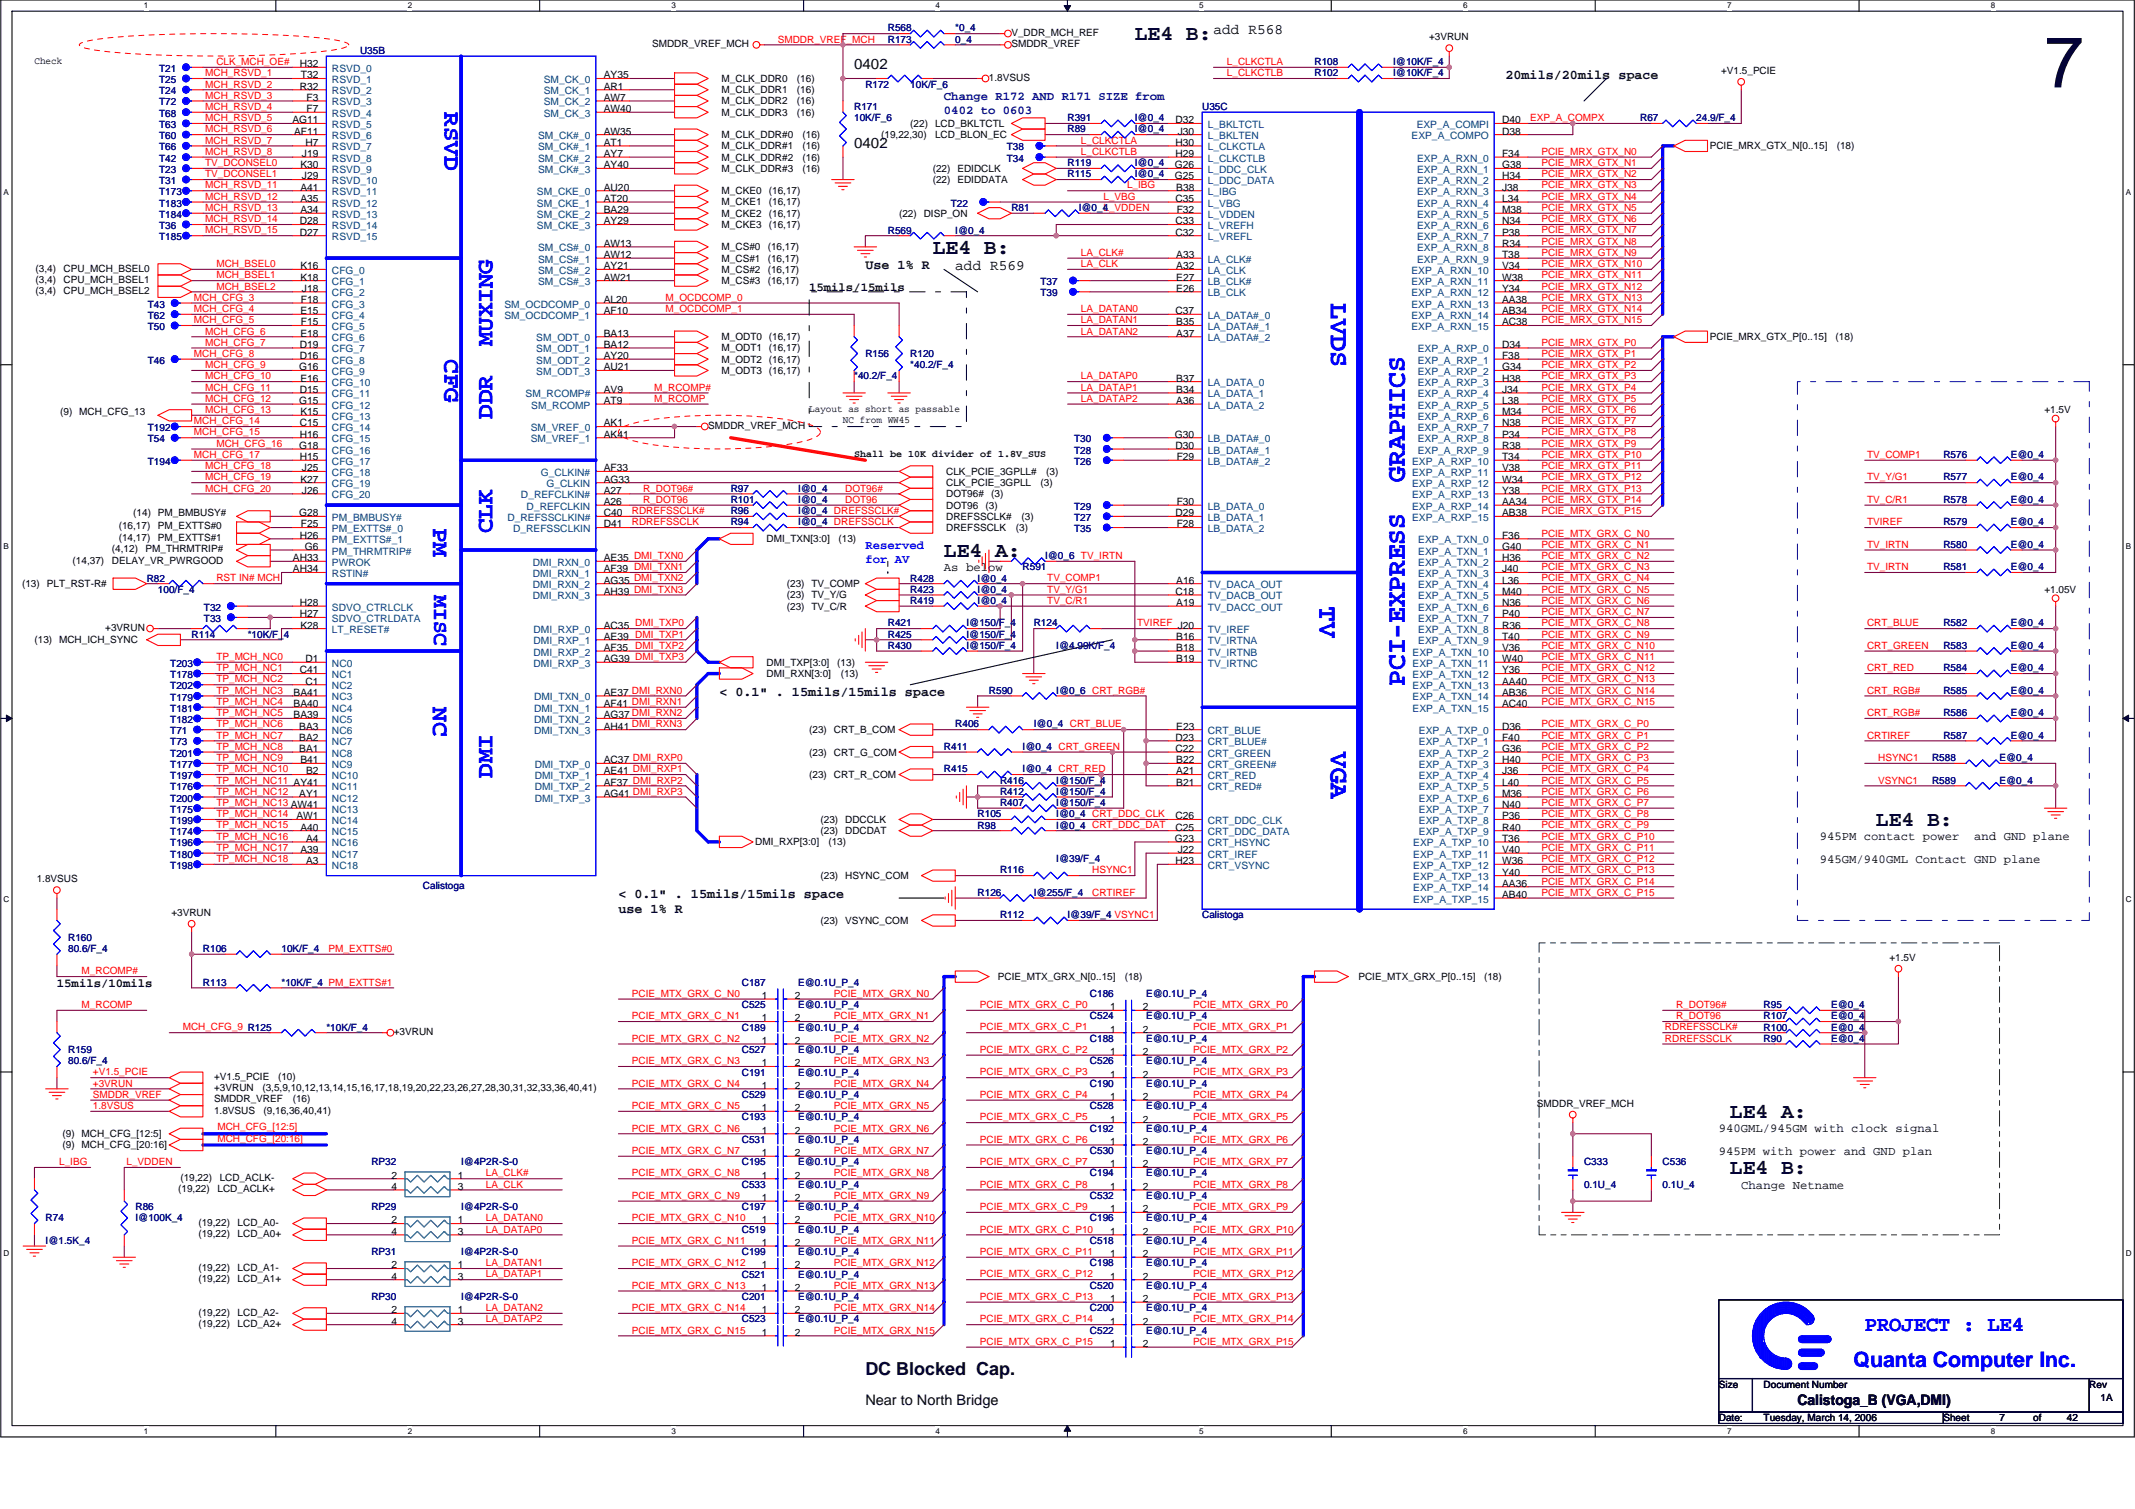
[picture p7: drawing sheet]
<svg xmlns="http://www.w3.org/2000/svg" width="420mm" height="297mm" viewBox="0 0 420 297" stroke-linecap="round" stroke-linejoin="round" font-family="sans-serif">
<defs><g id="words">
<text font-size="14.1" x="402.3" y="17.2">7</text>
<g font-size="5.3" fill="#00f">
<text x="261.9" y="59.6" transform="rotate(90 261.9 59.6)">LVDS</text>
<text x="276.5" y="94.8" transform="rotate(-90 276.5 94.8)">GRAPHICS</text>
<text x="259.7" y="119.3" transform="rotate(90 259.7 119.3)">TV</text>
<text x="276.5" y="135" transform="rotate(-90 276.5 135)">PCI-EXPRESS</text>
<text x="261.9" y="148" transform="rotate(90 261.9 148)">VGA</text>
</g>
<g font-size="4.6" fill="#00f">
<text x="87.5" y="22.1" transform="rotate(90 87.5 22.1)">RSVD</text>
<text x="87.5" y="70.7" transform="rotate(90 87.5 70.7)">CFG</text>
<text x="96.9" y="68.1" transform="rotate(-90 96.9 68.1)">MUXING</text>
<text x="96.9" y="82.4" transform="rotate(-90 96.9 82.4)">DDR</text>
<text x="85.3" y="103.8" transform="rotate(90 85.3 103.8)">PM</text>
<text x="96.9" y="105" transform="rotate(-90 96.9 105)">CLK</text>
<text x="85.3" y="139.2" transform="rotate(90 85.3 139.2)">NC</text>
<text x="96.9" y="153.1" transform="rotate(-90 96.9 153.1)">DMI</text>
</g>
<g font-size="4.2">
<text x="223.3" y="7.9">LE4 B:</text>
<text x="183.6" y="49.9">LE4 B:</text>
<text x="185.8" y="109.6">LE4 A:</text>
<text x="369.2" y="162.6">LE4 B:</text>
<text x="340.5" y="220.1">LE4 A:</text>
<text x="340.5" y="231.1">LE4 B:</text>
</g>
<g font-size="4.2" fill="#00f">
<text x="85.4" y="117.1" transform="rotate(90 85.4 117.1)">MISC</text>
<text x="367" y="262">PROJECT : LE4</text>
<text x="364.8" y="269.1">Quanta Computer Inc.</text>
</g>
<text font-size="3.5" x="170.3" y="270.6">DC Blocked Cap.</text>
<g font-size="2.9">
<text x="238.8" y="6.7">add R568</text>
<text x="168.1" y="13.6">0402</text>
<text x="168.1" y="29.1">0402</text>
<text x="188" y="53.1">add R569</text>
<text x="170.3" y="276.6">Near to North Bridge</text>
<text x="353.7" y="276.6">Calistoga_B (VGA,DMI)</text>
</g>
<g font-size="2.6">
<text x="296.3" y="15.5">20mils/20mils space</text>
<text x="170.3" y="53">Use 1% R</text>
<text x="141.6" y="137">&lt; 0.1&quot; . 15mils/15mils space</text>
<text x="121.7" y="176.8">&lt; 0.1&quot; . 15mils/15mils space</text>
<text x="121.7" y="179.8">use 1% R</text>
</g>
<g font-size="2.4" fill="#000080">
<text x="185.8" y="19.7">Change R172 AND R171 SIZE from</text>
<text x="185.8" y="22.5">0402 to 0603</text>
</g>
<g font-size="2.4">
<text x="159.2" y="57.3">15mils/15mils</text>
<text x="185.8" y="112.4">As below</text>
<text x="358.1" y="165.4">945PM contact power</text>
<text x="388.5" y="165.4">and GND plane</text>
<text x="358.1" y="169.9">945GM/940GML Contact GND plane</text>
<text x="11.2" y="194.3">15mils/10mils</text>
<text x="338.3" y="222.9">940GML/945GM with clock signal</text>
<text x="338.3" y="227.3">945PM with power and GND plan</text>
<text x="342.7" y="234">Change Netname</text>
</g>
<g font-size="2.4" fill="#00f">
<text x="170.3" y="108.1">Reserved</text>
<text x="170.3" y="110.8">for AV</text>
</g>
<g font-size="2" fill="#000080">
<text x="70.9" y="10.6">U35B</text>
<text x="174.7" y="6.2">R568</text>
<text x="174.7" y="8.4">R173</text>
<text x="188" y="6.2">*0_4</text>
<text x="188" y="8.4">0_4</text>
<text x="31.3" y="14.1">T21</text>
<text x="31.3" y="16.4">T25</text>
<text x="170.3" y="17.2">R172</text>
<text x="179.1" y="17.2">10K/F_6</text>
<text x="258.7" y="12.8">R108</text>
<text x="258.7" y="15">R102</text>
<text x="274.2" y="12.8">I@10K/F_4</text>
<text x="274.2" y="15">I@10K/F_4</text>
<text x="31.3" y="18.6">T24</text>
<text x="31.3" y="20.8">T72</text>
<text x="31.3" y="23">T68</text>
<text x="168.1" y="21.7">R171</text>
<text x="168.1" y="23.9">10K/F_6</text>
<text x="210.1" y="23.9">R391</text>
<text x="223.3" y="23.9">I@0_4</text>
<text x="236.6" y="21.7">U35C</text>
<text x="322.8" y="23.9">R67</text>
<text x="333.8" y="23.9">24.9/F_4</text>
<text x="31.3" y="29.6">T66</text>
<text x="31.3" y="25.2">T63</text>
<text x="31.3" y="27.4">T60</text>
<text x="198.2" y="29.6">T38</text>
<text x="210.1" y="26.1">R89</text>
<text x="223.3" y="26.1">I@0_4</text>
<text x="31.3" y="31.8">T42</text>
<text x="31.3" y="34">T23</text>
<text x="198.2" y="31.8">T34</text>
<text x="210.1" y="32.7">R119</text>
<text x="210.1" y="34.9">R115</text>
<text x="223.3" y="32.7">I@0_4</text>
<text x="223.3" y="34.9">I@0_4</text>
<text x="31.3" y="36.2">T31</text>
<text x="31.3" y="40.7">T183</text>
<text x="31.3" y="38.5">T173</text>
<text x="187.1" y="40.7">T22</text>
<text x="199" y="41.6">R81</text>
<text x="212.3" y="41.6">I@0_4</text>
<text x="31.3" y="42.9">T184</text>
<text x="31.3" y="45.1">T36</text>
<text x="31.3" y="47.3">T185</text>
<text x="174.7" y="46">R569</text>
<text x="188" y="46">I@0_4</text>
<text x="204.8" y="56.1">T37</text>
<text x="204.8" y="58.3">T39</text>
<text x="29.1" y="60.6">T43</text>
<text x="29.1" y="62.8">T62</text>
<text x="29.1" y="65">T50</text>
<text x="29.1" y="71.6">T46</text>
<text x="170.3" y="70.3">R156</text>
<text x="179.1" y="70.3">R120</text>
<text x="168.1" y="74.7">*40.2/F_4</text>
<text x="179.1" y="72.5">*40.2/F_4</text>
<text x="29.1" y="84.9">T192</text>
<text x="29.1" y="87.1">T54</text>
<text x="211.4" y="87.1">T30</text>
<text x="211.4" y="89.3">T28</text>
<text x="29.1" y="91.5">T194</text>
<text x="211.4" y="91.5">T26</text>
<text x="382.4" y="94.6">R577</text>
<text x="382.4" y="90.2">R576</text>
<text x="395.7" y="94.6">E@0_4</text>
<text x="395.7" y="90.2">E@0_4</text>
<text x="143.8" y="96.8">R97</text>
<text x="143.8" y="99">R101</text>
<text x="143.8" y="101.2">R96</text>
<text x="157" y="99">I@0_4</text>
<text x="157" y="96.8">I@0_4</text>
<text x="157" y="101.2">I@0_4 DREFSSCLK#</text>
<text x="211.4" y="100.3">T29</text>
<text x="382.4" y="99">R578</text>
<text x="395.7" y="99">E@0_4</text>
<text x="143.8" y="103.4">R94</text>
<text x="157" y="103.4">I@0_4 DREFSSCLK</text>
<text x="211.4" y="104.8">T35</text>
<text x="211.4" y="102.5">T27</text>
<text x="382.4" y="107.8">R580</text>
<text x="382.4" y="103.4">R579</text>
<text x="395.7" y="107.8">E@0_4</text>
<text x="395.7" y="103.4">E@0_4</text>
<text x="201.2" y="112.3">R591</text>
<text x="205.7" y="110">I@0_6 TV_IRTN</text>
<text x="382.4" y="112.3">R581</text>
<text x="395.7" y="112.3">E@0_4</text>
<text x="28.9" y="114.5">R82</text>
<text x="31.1" y="116.7">100/F_4</text>
<text x="179.1" y="114.5">R428</text>
<text x="179.1" y="116.7">R423</text>
<text x="179.1" y="118.9">R419</text>
<text x="192.4" y="114.5">I@0_4</text>
<text x="192.4" y="116.7">I@0_4</text>
<text x="192.4" y="118.9">I@0_4</text>
<text x="37.7" y="125.5">R114</text>
<text x="40.1" y="120.2">T32</text>
<text x="40.1" y="122.4">T33</text>
<text x="48.8" y="125.5">*10K/F_4</text>
<text x="174.7" y="125.5">R425</text>
<text x="174.7" y="123.3">R421</text>
<text x="190.2" y="125.5">I@150/F_4</text>
<text x="190.2" y="123.3">I@150/F_4</text>
<text x="203.4" y="123.3">R124</text>
<text x="382.4" y="123.3">R582</text>
<text x="395.7" y="123.3">E@0_4</text>
<text x="33.5" y="131.3">T203</text>
<text x="174.7" y="127.7">R430</text>
<text x="190.2" y="127.7">I@150/F_4</text>
<text x="207.9" y="127.7">I@4.99K/F_4</text>
<text x="382.4" y="127.7">R583</text>
<text x="395.7" y="127.7">E@0_4</text>
<text x="33.5" y="135.7">T202</text>
<text x="33.5" y="133.5">T178</text>
<text x="33.5" y="137.9">T179</text>
<text x="194.6" y="136.6">R590</text>
<text x="207.9" y="136.6">I@0_6 CRT_RGB#</text>
<text x="382.4" y="136.6">R585</text>
<text x="382.4" y="132.1">R584</text>
<text x="395.7" y="136.6">E@0_4</text>
<text x="395.7" y="132.1">E@0_4</text>
<text x="33.5" y="142.3">T182</text>
<text x="33.5" y="140.1">T181</text>
<text x="188" y="143.2">R406</text>
<text x="203.4" y="143.2">I@0_4 CRT_BLUE</text>
<text x="382.4" y="141">R586</text>
<text x="395.7" y="141">E@0_4</text>
<text x="33.5" y="148.9">T201</text>
<text x="33.5" y="144.5">T71</text>
<text x="33.5" y="146.7">T73</text>
<text x="185.8" y="147.6">R411</text>
<text x="201.2" y="147.6">I@0_4 CRT_GREEN</text>
<text x="380.2" y="149.8">R588</text>
<text x="382.4" y="145.4">R587</text>
<text x="393.5" y="149.8">E@0_4</text>
<text x="395.7" y="145.4">E@0_4</text>
<text x="33.5" y="151.2">T177</text>
<text x="33.5" y="155.6">T176</text>
<text x="33.5" y="153.4">T197</text>
<text x="185.8" y="152">R415</text>
<text x="196.8" y="154.2">R416</text>
<text x="201.2" y="152">I@0_4 CRT_RED</text>
<text x="207.9" y="154.2">I@150/F_4</text>
<text x="380.2" y="154.2">R589</text>
<text x="393.5" y="154.2">E@0_4</text>
<text x="33.5" y="160">T175</text>
<text x="33.5" y="157.8">T200</text>
<text x="192.4" y="160.9">R105</text>
<text x="196.8" y="156.5">R412</text>
<text x="196.8" y="158.7">R407</text>
<text x="207.9" y="156.5">I@150/F_4</text>
<text x="207.9" y="158.7">I@150/F_4</text>
<text x="207.9" y="160.9">I@0_4 CRT_DDC_CLK</text>
<text x="33.5" y="164.4">T174</text>
<text x="33.5" y="166.6">T196</text>
<text x="33.5" y="162.2">T199</text>
<text x="192.4" y="163.1">R98</text>
<text x="207.9" y="163.1">I@0_4 CRT_DDC_DAT</text>
<text x="33.5" y="171">T198</text>
<text x="33.5" y="168.8">T180</text>
<text x="196.8" y="171.9">R116</text>
<text x="207.9" y="169.7">I@39/F_4</text>
<text x="83.2" y="175">Calistoga</text>
<text x="192.4" y="176.3">R126</text>
<text x="203.4" y="176.3">I@255/F_4</text>
<text x="13.4" y="185.2">R160</text>
<text x="196.8" y="180.8">R112</text>
<text x="210.1" y="180.8">I@39/F_4 VSYNC1</text>
<text x="236.6" y="180.8">Calistoga</text>
<text x="13.4" y="187.4">80.6/F_4</text>
<text x="39.9" y="187.4">R106</text>
<text x="55.4" y="187.4">10K/F_4</text>
<text x="39.9" y="194">R113</text>
<text x="55.4" y="194">*10K/F_4 PM_EXTTS#1</text>
<text x="146" y="194">C187</text>
<text x="157" y="194">E@0.1U_P_4</text>
<text x="214.5" y="196.2">C186</text>
<text x="225.5" y="196.2">E@0.1U_P_4</text>
<text x="64.2" y="202.9">*10K/F_4</text>
<text x="146" y="202.9">C189</text>
<text x="146" y="198.4">C525</text>
<text x="157" y="202.9">E@0.1U_P_4</text>
<text x="157" y="198.4">E@0.1U_P_4</text>
<text x="214.5" y="200.7">C524</text>
<text x="225.5" y="200.7">E@0.1U_P_4</text>
<text x="347.1" y="202.9">R100</text>
<text x="347.1" y="198.4">R95</text>
<text x="347.1" y="200.7">R107</text>
<text x="360.3" y="202.9">E@0_4</text>
<text x="360.3" y="200.7">E@0_4</text>
<text x="360.4" y="198.4">E@0_4</text>
<text x="13.4" y="207.3">R159</text>
<text x="13.4" y="209.5">80.6/F_4</text>
<text x="146" y="207.3">C527</text>
<text x="157" y="207.3">E@0.1U_P_4</text>
<text x="214.5" y="209.5">C526</text>
<text x="214.5" y="205.1">C188</text>
<text x="225.5" y="209.5">E@0.1U_P_4</text>
<text x="225.5" y="205.1">E@0.1U_P_4</text>
<text x="347.1" y="205.1">R90</text>
<text x="360.4" y="205.1">E@0_4</text>
<text x="146" y="211.7">C191</text>
<text x="157" y="211.7">E@0.1U_P_4</text>
<text x="214.5" y="213.9">C190</text>
<text x="225.5" y="213.9">E@0.1U_P_4</text>
<text x="146" y="220.5">C193</text>
<text x="146" y="216.1">C529</text>
<text x="157" y="220.5">E@0.1U_P_4</text>
<text x="157" y="216.1">E@0.1U_P_4</text>
<text x="214.5" y="218.3">C528</text>
<text x="225.5" y="218.3">E@0.1U_P_4</text>
<text x="146" y="225">C531</text>
<text x="157" y="225">E@0.1U_P_4</text>
<text x="214.5" y="222.8">C192</text>
<text x="214.5" y="227.2">C530</text>
<text x="225.5" y="222.8">E@0.1U_P_4</text>
<text x="225.5" y="227.2">E@0.1U_P_4</text>
<text x="73.1" y="229.4">RP32</text>
<text x="90.8" y="229.4">I@4P2R-S-0</text>
<text x="146" y="229.4">C195</text>
<text x="146" y="233.8">C533</text>
<text x="157" y="229.4">E@0.1U_P_4</text>
<text x="157" y="233.8">E@0.1U_P_4</text>
<text x="214.5" y="231.6">C194</text>
<text x="225.5" y="231.6">E@0.1U_P_4</text>
<text x="311.7" y="229.4">C333</text>
<text x="311.7" y="233.8">0.1U_4</text>
<text x="327.2" y="229.4">C536</text>
<text x="327.2" y="233.8">0.1U_4</text>
<text x="26.7" y="238.2">R86</text>
<text x="73.1" y="238.2">RP29</text>
<text x="90.8" y="238.2">I@4P2R-S-0</text>
<text x="146" y="238.2">C197</text>
<text x="157" y="238.2">E@0.1U_P_4</text>
<text x="214.5" y="236">C532</text>
<text x="225.5" y="236">E@0.1U_P_4</text>
<text x="9" y="240.4">R74</text>
<text x="9" y="244.9">I@1.5K_4</text>
<text x="26.7" y="240.4">I@100K_4</text>
<text x="146" y="242.6">C519</text>
<text x="157" y="242.6">E@0.1U_P_4</text>
<text x="214.5" y="240.4">C196</text>
<text x="214.5" y="244.9">C518</text>
<text x="225.5" y="240.4">E@0.1U_P_4</text>
<text x="225.5" y="244.9">E@0.1U_P_4</text>
<text x="73.1" y="247.1">RP31</text>
<text x="90.8" y="247.1">I@4P2R-S-0</text>
<text x="146" y="247.1">C199</text>
<text x="146" y="251.5">C521</text>
<text x="157" y="247.1">E@0.1U_P_4</text>
<text x="157" y="251.5">E@0.1U_P_4</text>
<text x="214.5" y="249.3">C198</text>
<text x="225.5" y="249.3">E@0.1U_P_4</text>
<text x="73.1" y="255.9">RP30</text>
<text x="90.8" y="255.9">I@4P2R-S-0</text>
<text x="146" y="255.9">C201</text>
<text x="157" y="255.9">E@0.1U_P_4</text>
<text x="214.5" y="253.7">C520</text>
<text x="225.5" y="253.7">E@0.1U_P_4</text>
<text x="146" y="260.3">C523</text>
<text x="157" y="260.3">E@0.1U_P_4</text>
<text x="214.5" y="258.1">C200</text>
<text x="214.5" y="262.5">C522</text>
<text x="225.5" y="258.1">E@0.1U_P_4</text>
<text x="225.5" y="262.5">E@0.1U_P_4</text>
</g>
<g font-size="2">
<text x="128.3" y="9.3">SMDDR_VREF_MCH</text>
<text x="199" y="9.3">SMDDR_VREF</text>
<text x="199" y="7.1">V_DDR_MCH_REF</text>
<text x="281.2" y="8">+3VRUN</text>
<text x="6.8" y="12.6">Check</text>
<text x="59" y="17.7">R32</text>
<text x="59" y="13.2">H32</text>
<text x="59.2" y="15.4">T32</text>
<text x="118.8" y="15.4">AY35</text>
<text x="118.8" y="17.7">AR1</text>
<text x="142" y="16.1">M_CLK_DDR0</text>
<text x="156.8" y="16.1">(16)</text>
<text x="194.6" y="15.9">1.8VSUS</text>
<text x="338.7" y="14.6">+V1.5_PCIE</text>
<text x="60.3" y="19.9">F3</text>
<text x="60.3" y="22.1">F7</text>
<text x="118.8" y="19.9">AW7</text>
<text x="118.8" y="22.1">AW40</text>
<text x="142" y="18.4">M_CLK_DDR1</text>
<text x="142" y="20.6">M_CLK_DDR2</text>
<text x="142" y="22.8">M_CLK_DDR3</text>
<text x="156.8" y="18.4">(16)</text>
<text x="156.8" y="20.6">(16)</text>
<text x="156.8" y="22.8">(16)</text>
<text x="57.5" y="24.3">AG11</text>
<text x="57.9" y="26.5">AF11</text>
<text x="60.1" y="28.7">H7</text>
<text x="118.8" y="26.5">AW35</text>
<text x="118.8" y="28.7">AT1</text>
<text x="142" y="27.2">M_CLK_DDR#0</text>
<text x="142" y="29.4">M_CLK_DDR#1</text>
<text x="157.9" y="27.2">(16)</text>
<text x="157.9" y="29.4">(16)</text>
<text x="173.4" y="27.2">(19,22,30)</text>
<text x="179.1" y="25">(22) LCD_BKLTCTL</text>
<text x="184" y="27.2">LCD_BLON_EC</text>
<text x="231.3" y="28.7">H30</text>
<text x="231.3" y="24.3">D32</text>
<text x="231.8" y="26.5">J30</text>
<text x="295.6" y="24.3">D40</text>
<text x="295.6" y="26.5">D38</text>
<text x="336.5" y="29.4">PCIE_MRX_GTX_N[0..15]</text>
<text x="361.5" y="29.4">(18)</text>
<text x="59.1" y="33.1">K30</text>
<text x="59.4" y="30.9">J19</text>
<text x="59.4" y="35.3">J29</text>
<text x="118.8" y="30.9">AY7</text>
<text x="118.8" y="33.1">AY40</text>
<text x="142" y="31.6">M_CLK_DDR#2</text>
<text x="142" y="33.8">M_CLK_DDR#3</text>
<text x="157.9" y="31.6">(16)</text>
<text x="157.9" y="33.8">(16)</text>
<text x="183.6" y="33.8">(22) EDIDCLK</text>
<text x="231.2" y="33.1">G26</text>
<text x="231.2" y="35.3">G25</text>
<text x="231.3" y="30.9">H29</text>
<text x="295.6" y="30.9">F34</text>
<text x="295.6" y="33.1">G38</text>
<text x="295.6" y="35.3">H34</text>
<text x="59.1" y="37.5">A41</text>
<text x="59.1" y="39.8">A35</text>
<text x="59.1" y="42">A34</text>
<text x="118.8" y="37.5">AU20</text>
<text x="118.8" y="39.8">AT20</text>
<text x="118.8" y="42">BA29</text>
<text x="142" y="40.4">M_CKE1</text>
<text x="142" y="38.2">M_CKE0</text>
<text x="151.3" y="40.4">(16,17)</text>
<text x="151.3" y="38.2">(16,17)</text>
<text x="183.6" y="36">(22) EDIDDATA</text>
<text x="231.3" y="39.8">C35</text>
<text x="231.5" y="37.5">B38</text>
<text x="231.6" y="42">F32</text>
<text x="295.6" y="37.5">J38</text>
<text x="295.6" y="39.8">L34</text>
<text x="295.6" y="42">M38</text>
<text x="59" y="44.2">D28</text>
<text x="59" y="46.4">D27</text>
<text x="118.8" y="44.2">AY29</text>
<text x="142" y="44.9">M_CKE3</text>
<text x="142" y="42.7">M_CKE2</text>
<text x="151.3" y="44.9">(16,17)</text>
<text x="151.3" y="42.7">(16,17)</text>
<text x="176.9" y="42.7">(22) DISP_ON</text>
<text x="231.3" y="44.2">C33</text>
<text x="231.3" y="46.4">C32</text>
<text x="295.6" y="44.2">N34</text>
<text x="295.6" y="46.4">P38</text>
<text x="7" y="53.5">(3,4)</text>
<text x="12.5" y="53.5">CPU_MCH_BSEL0</text>
<text x="59.1" y="53">K16</text>
<text x="118.8" y="48.6">AW13</text>
<text x="118.8" y="50.8">AW12</text>
<text x="118.8" y="53">AY21</text>
<text x="142" y="49.3">M_CS#0</text>
<text x="142" y="51.5">M_CS#1</text>
<text x="142" y="53.7">M_CS#2</text>
<text x="151.1" y="49.3">(16,17)</text>
<text x="151.1" y="51.5">(16,17)</text>
<text x="151.1" y="53.7">(16,17)</text>
<text x="231.5" y="50.8">A33</text>
<text x="231.5" y="53">A32</text>
<text x="295.6" y="53">V34</text>
<text x="295.6" y="48.6">R34</text>
<text x="295.6" y="50.8">T38</text>
<text x="7" y="55.7">(3,4)</text>
<text x="7" y="57.9">(3,4)</text>
<text x="12.5" y="55.7">CPU_MCH_BSEL1</text>
<text x="12.5" y="57.9">CPU_MCH_BSEL2</text>
<text x="59.1" y="55.2">K18</text>
<text x="59.2" y="59.6">F18</text>
<text x="59.4" y="57.4">J18</text>
<text x="118.8" y="55.2">AW21</text>
<text x="118.8" y="59.6">AL20</text>
<text x="142" y="55.9">M_CS#3</text>
<text x="151.1" y="55.9">(16,17)</text>
<text x="231.5" y="55.2">E27</text>
<text x="231.5" y="57.4">E26</text>
<text x="295.6" y="55.2">W38</text>
<text x="295.6" y="57.4">Y34</text>
<text x="295.6" y="59.6">AA38</text>
<text x="59.1" y="61.8">E15</text>
<text x="59.2" y="64.1">F15</text>
<text x="118.8" y="61.8">AF10</text>
<text x="231.3" y="61.8">C37</text>
<text x="231.5" y="64.1">B35</text>
<text x="295.6" y="61.8">AB34</text>
<text x="295.6" y="64.1">AC38</text>
<text x="59" y="68.5">D19</text>
<text x="59" y="70.7">D16</text>
<text x="59.1" y="66.3">E18</text>
<text x="118.8" y="66.3">BA13</text>
<text x="118.8" y="68.5">BA12</text>
<text x="118.8" y="70.7">AY20</text>
<text x="142" y="69.2">M_ODT1 (16,17)</text>
<text x="142" y="67">M_ODT0 (16,17)</text>
<text x="142" y="71.4">M_ODT2 (16,17)</text>
<text x="231.5" y="66.3">A37</text>
<text x="295.6" y="68.5">D34</text>
<text x="295.6" y="70.7">F38</text>
<text x="336.5" y="67">PCIE_MRX_GTX_P[0..15]</text>
<text x="361.2" y="67">(18)</text>
<text x="58.9" y="72.9">G16</text>
<text x="59" y="77.3">D15</text>
<text x="59.1" y="75.1">E16</text>
<text x="118.8" y="72.9">AU21</text>
<text x="118.8" y="77.3">AV9</text>
<text x="142" y="73.6">M_ODT3 (16,17)</text>
<text x="231.5" y="75.1">B37</text>
<text x="231.5" y="77.3">B34</text>
<text x="295.6" y="72.9">G34</text>
<text x="295.6" y="75.1">H38</text>
<text x="295.6" y="77.3">J34</text>
<text x="11.9" y="81.8">(9) MCH_CFG_13</text>
<text x="58.9" y="79.5">G15</text>
<text x="59" y="83.9">C15</text>
<text x="59.1" y="81.7">K15</text>
<text x="118.8" y="79.5">AT9</text>
<text x="118.8" y="83.9">AK1</text>
<text x="159.2" y="81.1">Layout as short as passable</text>
<text x="165.9" y="83.3">NC from WW45</text>
<text x="231.5" y="79.5">A36</text>
<text x="295.6" y="79.5">L38</text>
<text x="295.6" y="81.7">M34</text>
<text x="295.6" y="83.9">N38</text>
<text x="402.3" y="81.3">+1.5V</text>
<text x="58.9" y="88.4">G18</text>
<text x="59" y="86.1">H16</text>
<text x="118.8" y="86.1">AK41</text>
<text x="139.4" y="84.4">SMDDR_VREF_MCH</text>
<text x="231.2" y="86.1">G30</text>
<text x="231.3" y="88.4">D30</text>
<text x="295.6" y="86.1">P34</text>
<text x="295.6" y="88.4">R38</text>
<text x="59" y="90.6">H15</text>
<text x="59.1" y="95">K27</text>
<text x="59.4" y="92.8">J25</text>
<text x="118.8" y="92.8">AF33</text>
<text x="118.8" y="95">AG33</text>
<text x="168.1" y="90">Shall be 10K divider of 1.8V_SUS</text>
<text x="186.2" y="93.5">CLK_PCIE_3GPLL#</text>
<text x="186.2" y="95.7">CLK_PCIE_3GPLL</text>
<text x="204.8" y="95.7">(3)</text>
<text x="205.9" y="93.5">(3)</text>
<text x="231.6" y="90.6">F29</text>
<text x="295.6" y="90.6">T34</text>
<text x="295.6" y="92.8">V38</text>
<text x="295.6" y="95">W34</text>
<text x="26.2" y="101.6">(14) PM_BMBUSY#</text>
<text x="58.9" y="101.6">G28</text>
<text x="59.4" y="97.2">J26</text>
<text x="118.8" y="99.4">A26</text>
<text x="118.8" y="101.6">C40</text>
<text x="118.8" y="97.2">A27</text>
<text x="186.2" y="97.9">DOT96#</text>
<text x="186.2" y="100.1">DOT96</text>
<text x="193.9" y="100.1">(3)</text>
<text x="195.1" y="97.9">(3)</text>
<text x="231.3" y="101.6">D29</text>
<text x="231.6" y="99.4">F30</text>
<text x="295.6" y="97.2">Y38</text>
<text x="295.6" y="99.4">AA34</text>
<text x="295.6" y="101.6">AB38</text>
<text x="23.4" y="104.1">(16,17)</text>
<text x="23.4" y="106.5">(14,17)</text>
<text x="31.1" y="104.1">PM_EXTTS#0</text>
<text x="31.1" y="106.5">PM_EXTTS#1</text>
<text x="59" y="106">H26</text>
<text x="59.2" y="103.8">F25</text>
<text x="118.8" y="103.8">D41</text>
<text x="150.9" y="106.7">DMI_TXN[3:0]</text>
<text x="165" y="106.7">(13)</text>
<text x="186.2" y="102.3">DREFSSCLK#</text>
<text x="186.2" y="104.5">DREFSSCLK</text>
<text x="199.9" y="104.5">(3)</text>
<text x="201" y="102.3">(3)</text>
<text x="231.6" y="103.8">F28</text>
<text x="295.6" y="106">F36</text>
<text x="14.3" y="110.9">(14,37)</text>
<text x="22" y="110.9">DELAY_VR_PWRGOOD</text>
<text x="22" y="108.7">(4,12)</text>
<text x="28.6" y="108.7">PM_THRMTRIP#</text>
<text x="57.6" y="110.5">AH33</text>
<text x="57.6" y="112.7">AH34</text>
<text x="60" y="108.2">G6</text>
<text x="118.8" y="110.5">AE35 DMI_TXN0</text>
<text x="118.8" y="112.7">AF39 DMI_TXN1</text>
<text x="295.6" y="108.2">G40</text>
<text x="295.6" y="110.5">H36</text>
<text x="295.6" y="112.7">J40</text>
<text x="4.3" y="115.6">(13) PLT_RST-R#</text>
<text x="59" y="119.3">H28</text>
<text x="118.8" y="114.9">AG35 DMI_TXN2</text>
<text x="118.8" y="117.1">AH39 DMI_TXN3</text>
<text x="154.8" y="117.8">(23) TV_Y/G</text>
<text x="154.8" y="120">(23) TV_C/R</text>
<text x="154.8" y="115.6">(23) TV_COMP</text>
<text x="231.3" y="117.1">C18</text>
<text x="231.5" y="114.9">A16</text>
<text x="231.5" y="119.3">A19</text>
<text x="295.6" y="114.9">L36</text>
<text x="295.6" y="117.1">M40</text>
<text x="295.6" y="119.3">N36</text>
<text x="402.3" y="116.7">+1.05V</text>
<text x="20.7" y="124.2">+3VRUN</text>
<text x="59" y="121.5">H27</text>
<text x="59.1" y="123.7">K28</text>
<text x="118.8" y="123.7">AC35 DMI_TXP0</text>
<text x="118.8" y="125.9">AE39 DMI_TXP1</text>
<text x="231.5" y="125.9">B16</text>
<text x="295.6" y="121.5">P40</text>
<text x="295.6" y="123.7">R36</text>
<text x="295.6" y="125.9">T40</text>
<text x="6.8" y="126.6">(13) MCH_ICH_SYNC</text>
<text x="60.1" y="130.3">D1</text>
<text x="118.8" y="128.1">AF35 DMI_TXP2</text>
<text x="118.8" y="130.3">AG39 DMI_TXP3</text>
<text x="150.9" y="131">DMI_TXP[3:0]</text>
<text x="164.8" y="131">(13)</text>
<text x="231.5" y="128.1">B18</text>
<text x="231.5" y="130.3">B19</text>
<text x="295.6" y="128.1">V36</text>
<text x="295.6" y="130.3">W40</text>
<text x="57.8" y="137">BA41</text>
<text x="59" y="132.6">C41</text>
<text x="60.1" y="134.8">C1</text>
<text x="118.8" y="137">AE37 DMI_RXN0</text>
<text x="150.9" y="133.2">DMI_RXN[3:0]</text>
<text x="165.4" y="133.2">(13)</text>
<text x="295.6" y="132.6">Y36</text>
<text x="295.6" y="134.8">AA40</text>
<text x="295.6" y="137">AB36</text>
<text x="57.8" y="139.2">BA40</text>
<text x="57.8" y="141.4">BA39</text>
<text x="58.9" y="143.6">BA3</text>
<text x="118.8" y="139.2">AF41 DMI_RXN1</text>
<text x="118.8" y="141.4">AG37 DMI_RXN2</text>
<text x="118.8" y="143.6">AH41 DMI_RXN3</text>
<text x="231.5" y="143.6">E23</text>
<text x="295.6" y="143.6">D36</text>
<text x="295.6" y="139.2">AC40</text>
<text x="58.9" y="145.8">BA2</text>
<text x="58.9" y="148">BA1</text>
<text x="159.2" y="144.3">(23) CRT_B_COM</text>
<text x="159.2" y="148.7">(23) CRT_G_COM</text>
<text x="231.3" y="145.8">D23</text>
<text x="231.3" y="148">C22</text>
<text x="295.6" y="145.8">F40</text>
<text x="295.6" y="148">G36</text>
<text x="59.1" y="150.2">B41</text>
<text x="60.2" y="152.4">B2</text>
<text x="118.8" y="150.2">AC37 DMI_RXP0</text>
<text x="118.8" y="152.4">AE41 DMI_RXP1</text>
<text x="118.8" y="154.7">AF37 DMI_RXP2</text>
<text x="159.2" y="153.1">(23) CRT_R_COM</text>
<text x="231.5" y="150.2">B22</text>
<text x="231.5" y="152.4">A21</text>
<text x="231.5" y="154.7">B21</text>
<text x="295.6" y="150.2">H40</text>
<text x="295.6" y="152.4">J36</text>
<text x="295.6" y="154.7">L40</text>
<text x="58.3" y="161.3">AW1</text>
<text x="58.9" y="156.9">AY1</text>
<text x="118.8" y="156.9">AG41 DMI_RXP3</text>
<text x="161.5" y="162">(23) DDCCLK</text>
<text x="231.3" y="161.3">C26</text>
<text x="295.6" y="156.9">M36</text>
<text x="295.6" y="159.1">N40</text>
<text x="295.6" y="161.3">P36</text>
<text x="59.1" y="163.5">A40</text>
<text x="59.1" y="167.9">A39</text>
<text x="60.2" y="165.7">A4</text>
<text x="148.6" y="166.4">DMI_RXP[3:0]</text>
<text x="161.5" y="164.2">(23) DDCDAT</text>
<text x="163" y="166.4">(13)</text>
<text x="231.2" y="165.7">G23</text>
<text x="231.3" y="163.5">C25</text>
<text x="231.8" y="167.9">J22</text>
<text x="295.6" y="165.7">T36</text>
<text x="295.6" y="167.9">V40</text>
<text x="295.6" y="163.5">R40</text>
<text x="7.2" y="173.7">1.8VSUS</text>
<text x="60.2" y="170.1">A3</text>
<text x="161.5" y="173">(23) HSYNC_COM</text>
<text x="231.3" y="170.1">H23</text>
<text x="295.6" y="170.1">W36</text>
<text x="295.6" y="172.3">Y40</text>
<text x="295.6" y="174.5">AA36</text>
<text x="295.6" y="176.8">AB40</text>
<text x="33.7" y="180.3">+3VRUN</text>
<text x="161.5" y="181.9">(23) VSYNC_COM</text>
<text x="371.8" y="189.2">+1.5V</text>
<text x="150" y="196.6">1</text>
<text x="156.4" y="196.6">2</text>
<text x="196.4" y="192.9">PCIE_MTX_GRX_N[0..15]</text>
<text x="221.3" y="192.9">(18)</text>
<text x="267.3" y="192.9">PCIE_MTX_GRX_P[0..15]</text>
<text x="292.1" y="192.9">(18)</text>
<text x="77.5" y="203.8">+3VRUN</text>
<text x="150" y="201.1">1</text>
<text x="156.4" y="201.1">2</text>
<text x="218.5" y="198.9">1</text>
<text x="218.5" y="203.3">1</text>
<text x="224.9" y="198.9">2</text>
<text x="224.9" y="203.3">2</text>
<text x="150" y="205.5">1</text>
<text x="150" y="209.9">1</text>
<text x="156.4" y="205.5">2</text>
<text x="156.4" y="209.9">2</text>
<text x="218.5" y="207.7">1</text>
<text x="224.9" y="207.7">2</text>
<text x="42.1" y="214.8">+3VRUN</text>
<text x="42.1" y="212.6">+V1.5_PCIE</text>
<text x="51.6" y="214.8">(3,5,9,10,12,13,14,15,16,17,18,19,20,22,23,26,27,28,30,31,32,33,36,40,41)</text>
<text x="54.7" y="212.6">(10)</text>
<text x="150" y="214.3">1</text>
<text x="156.4" y="214.3">2</text>
<text x="218.5" y="212.1">1</text>
<text x="224.9" y="212.1">2</text>
<text x="42.1" y="219.2">1.8VSUS</text>
<text x="42.1" y="217">SMDDR_VREF</text>
<text x="51.9" y="219.2">(9,16,36,40,41)</text>
<text x="57.6" y="217">(16)</text>
<text x="150" y="218.7">1</text>
<text x="156.4" y="218.7">2</text>
<text x="218.5" y="221">1</text>
<text x="218.5" y="216.5">1</text>
<text x="224.9" y="221">2</text>
<text x="224.9" y="216.5">2</text>
<text x="302.5" y="217.9">SMDDR_VREF_MCH</text>
<text x="12.3" y="223.9">(9) MCH_CFG_[12:5]</text>
<text x="12.3" y="226.1">(9) MCH_CFG_[20:16]</text>
<text x="150" y="223.2">1</text>
<text x="150" y="227.6">1</text>
<text x="156.4" y="223.2">2</text>
<text x="156.4" y="227.6">2</text>
<text x="218.5" y="225.4">1</text>
<text x="224.9" y="225.4">2</text>
<text x="35.5" y="232.5">(19,22)</text>
<text x="43.2" y="232.5">LCD_ACLK-</text>
<text x="77" y="232">2</text>
<text x="90.1" y="232">1</text>
<text x="150" y="232">1</text>
<text x="156.4" y="232">2</text>
<text x="218.5" y="229.8">1</text>
<text x="224.9" y="229.8">2</text>
<text x="35.1" y="234.7">(19,22)</text>
<text x="42.8" y="234.7">LCD_ACLK+</text>
<text x="77" y="234.2">4</text>
<text x="90.1" y="234.2">3</text>
<text x="150" y="236.4">1</text>
<text x="156.4" y="236.4">2</text>
<text x="218.5" y="238.6">1</text>
<text x="218.5" y="234.2">1</text>
<text x="224.9" y="238.6">2</text>
<text x="224.9" y="234.2">2</text>
<text x="39" y="241.3">(19,22)</text>
<text x="39" y="243.5">(19,22)</text>
<text x="46.8" y="241.3">LCD_A0-</text>
<text x="46.8" y="243.5">LCD_A0+</text>
<text x="77" y="240.8">2</text>
<text x="77" y="243.1">4</text>
<text x="90.1" y="240.8">1</text>
<text x="90.1" y="243.1">3</text>
<text x="150" y="245.3">1</text>
<text x="150" y="240.8">1</text>
<text x="156.4" y="245.3">2</text>
<text x="156.4" y="240.8">2</text>
<text x="218.5" y="243.1">1</text>
<text x="224.9" y="243.1">2</text>
<text x="39" y="250.1">(19,22)</text>
<text x="46.8" y="250.1">LCD_A1-</text>
<text x="77" y="249.7">2</text>
<text x="77" y="251.9">4</text>
<text x="90.1" y="249.7">1</text>
<text x="90.1" y="251.9">3</text>
<text x="150" y="249.7">1</text>
<text x="156.4" y="249.7">2</text>
<text x="218.5" y="251.9">1</text>
<text x="218.5" y="247.5">1</text>
<text x="224.9" y="251.9">2</text>
<text x="224.9" y="247.5">2</text>
<text x="39" y="252.4">(19,22)</text>
<text x="46.8" y="252.4">LCD_A1+</text>
<text x="150" y="254.1">1</text>
<text x="156.4" y="254.1">2</text>
<text x="218.5" y="256.3">1</text>
<text x="224.9" y="256.3">2</text>
<text x="39" y="259">(19,22)</text>
<text x="39" y="261.2">(19,22)</text>
<text x="46.8" y="259">LCD_A2-</text>
<text x="46.8" y="261.2">LCD_A2+</text>
<text x="77" y="258.5">2</text>
<text x="77" y="260.7">4</text>
<text x="90.1" y="258.5">1</text>
<text x="90.1" y="260.7">3</text>
<text x="150" y="262.9">1</text>
<text x="150" y="258.5">1</text>
<text x="156.4" y="262.9">2</text>
<text x="156.4" y="258.5">2</text>
<text x="218.5" y="260.7">1</text>
<text x="224.9" y="260.7">2</text>
<text x="218.5" y="265.2">1</text>
<text x="224.9" y="265.2">2</text>
<text x="338.3" y="273.1">Size</text>
<text x="347.1" y="273.1">Document Number</text>
<text x="411.2" y="273.1">Rev</text>
<text x="413.4" y="275.8">1A</text>
<text x="338.3" y="279.8">Date:</text>
<text x="347.1" y="279.8">Tuesday, March 14, 2006</text>
<text x="382.4" y="279.8">Sheet</text>
<text x="393.5" y="279.8">7</text>
<text x="400.1" y="279.8">of</text>
<text x="406.7" y="279.8">42</text>
</g>
<g font-size="2" fill="#f00">
<text x="153.1" y="8.4">SMDDR_VREF_MCH</text>
<text x="40.4" y="15">MCH_RSVD_1</text>
<text x="40.4" y="17.2">MCH_RSVD_2</text>
<text x="42.6" y="12.8">CLK_MCH_OE#</text>
<text x="241.5" y="12.8">L_CLKCTLA</text>
<text x="241.5" y="15">L_CLKCTLB</text>
<text x="40.4" y="21.7">MCH_RSVD_4</text>
<text x="40.4" y="23.9">MCH_RSVD_5</text>
<text x="40.4" y="19.4">MCH_RSVD_3</text>
<text x="301.1" y="23.9">EXP_A_COMPX</text>
<text x="40.4" y="26.1">MCH_RSVD_6</text>
<text x="40.4" y="28.3">MCH_RSVD_7</text>
<text x="212.7" y="28.3">L_CLKCTLA</text>
<text x="40.4" y="30.5">MCH_RSVD_8</text>
<text x="40.4" y="32.7">TV_DCONSEL0</text>
<text x="40.4" y="34.9">TV_DCONSEL1</text>
<text x="212.7" y="30.5">L_CLKCTLB</text>
<text x="303.3" y="30.5">PCIE_MRX_GTX_N0</text>
<text x="303.3" y="32.7">PCIE_MRX_GTX_N1</text>
<text x="303.3" y="34.9">PCIE_MRX_GTX_N2</text>
<text x="40.4" y="37.1">MCH_RSVD_11</text>
<text x="40.4" y="39.3">MCH_RSVD_12</text>
<text x="40.4" y="41.5">MCH_RSVD_13</text>
<text x="217.2" y="39.3">L_VBG</text>
<text x="217.2" y="41.5">L_VDDEN</text>
<text x="221.8" y="37.1">L_IBG</text>
<text x="303.3" y="37.1">PCIE_MRX_GTX_N3</text>
<text x="303.3" y="39.3">PCIE_MRX_GTX_N4</text>
<text x="303.3" y="41.5">PCIE_MRX_GTX_N5</text>
<text x="40.4" y="43.8">MCH_RSVD_14</text>
<text x="40.4" y="46">MCH_RSVD_15</text>
<text x="303.3" y="43.8">PCIE_MRX_GTX_N6</text>
<text x="303.3" y="46">PCIE_MRX_GTX_N7</text>
<text x="42.6" y="52.6">MCH_BSEL0</text>
<text x="212.7" y="50.4">LA_CLK#</text>
<text x="212.7" y="52.6">LA_CLK</text>
<text x="303.3" y="48.2">PCIE_MRX_GTX_N8</text>
<text x="303.3" y="50.4">PCIE_MRX_GTX_N9</text>
<text x="303.3" y="52.6">PCIE_MRX_GTX_N10</text>
<text x="38.2" y="59.2">MCH_CFG_3</text>
<text x="42.6" y="54.8">MCH_BSEL1</text>
<text x="42.6" y="57">MCH_BSEL2</text>
<text x="131" y="59.2">M_OCDCOMP_0</text>
<text x="303.3" y="54.8">PCIE_MRX_GTX_N11</text>
<text x="303.3" y="57">PCIE_MRX_GTX_N12</text>
<text x="303.3" y="59.2">PCIE_MRX_GTX_N13</text>
<text x="38.2" y="61.4">MCH_CFG_4</text>
<text x="38.2" y="63.6">MCH_CFG_5</text>
<text x="40.4" y="65.8">MCH_CFG_6</text>
<text x="131" y="61.4">M_OCDCOMP_1</text>
<text x="212.7" y="65.8">LA_DATAN2</text>
<text x="212.7" y="63.6">LA_DATAN1</text>
<text x="212.7" y="61.4">LA_DATAN0</text>
<text x="303.3" y="61.4">PCIE_MRX_GTX_N14</text>
<text x="303.3" y="63.6">PCIE_MRX_GTX_N15</text>
<text x="38.2" y="70.3">MCH_CFG_8</text>
<text x="40.4" y="68.1">MCH_CFG_7</text>
<text x="303.3" y="68.1">PCIE_MRX_GTX_P0</text>
<text x="303.3" y="70.3">PCIE_MRX_GTX_P1</text>
<text x="40.4" y="72.5">MCH_CFG_9</text>
<text x="40.4" y="74.7">MCH_CFG_10</text>
<text x="40.4" y="76.9">MCH_CFG_11</text>
<text x="128.8" y="76.9">M_RCOMP#</text>
<text x="212.7" y="74.7">LA_DATAP0</text>
<text x="212.7" y="76.9">LA_DATAP1</text>
<text x="303.3" y="72.5">PCIE_MRX_GTX_P2</text>
<text x="303.3" y="74.7">PCIE_MRX_GTX_P3</text>
<text x="303.3" y="76.9">PCIE_MRX_GTX_P4</text>
<text x="38.2" y="83.5">MCH_CFG_14</text>
<text x="40.4" y="79.1">MCH_CFG_12</text>
<text x="40.4" y="81.3">MCH_CFG_13</text>
<text x="128.8" y="79.1">M_RCOMP</text>
<text x="212.7" y="79.1">LA_DATAP2</text>
<text x="303.3" y="79.1">PCIE_MRX_GTX_P5</text>
<text x="303.3" y="81.3">PCIE_MRX_GTX_P6</text>
<text x="303.3" y="83.5">PCIE_MRX_GTX_P7</text>
<text x="38.2" y="85.7">MCH_CFG_15</text>
<text x="42.6" y="87.9">MCH_CFG_16</text>
<text x="303.3" y="85.7">PCIE_MRX_GTX_P8</text>
<text x="303.3" y="87.9">PCIE_MRX_GTX_P9</text>
<text x="38.2" y="90.1">MCH_CFG_17</text>
<text x="40.4" y="92.4">MCH_CFG_18</text>
<text x="40.4" y="94.6">MCH_CFG_19</text>
<text x="303.3" y="90.1">PCIE_MRX_GTX_P10</text>
<text x="303.3" y="92.4">PCIE_MRX_GTX_P11</text>
<text x="303.3" y="94.6">PCIE_MRX_GTX_P12</text>
<text x="367.4" y="94.6">TV_Y/G1</text>
<text x="367.4" y="90.1">TV_COMP1</text>
<text x="40.4" y="96.8">MCH_CFG_20</text>
<text x="124.3" y="101.2">RDREFSSCLK#</text>
<text x="126.5" y="99">R_DOT96</text>
<text x="126.5" y="96.8">R_DOT96#</text>
<text x="166.3" y="96.8">DOT96#</text>
<text x="166.3" y="99">DOT96</text>
<text x="303.3" y="96.8">PCIE_MRX_GTX_P13</text>
<text x="303.3" y="99">PCIE_MRX_GTX_P14</text>
<text x="303.3" y="101.2">PCIE_MRX_GTX_P15</text>
<text x="367.4" y="99">TV_C/R1</text>
<text x="124.3" y="103.4">RDREFSSCLK</text>
<text x="303.3" y="105.6">PCIE_MTX_GRX_C_N0</text>
<text x="303.3" y="107.8">PCIE_MTX_GRX_C_N1</text>
<text x="367.4" y="103.4">TVIREF</text>
<text x="367.4" y="107.8">TV_IRTN</text>
<text x="303.3" y="110">PCIE_MTX_GRX_C_N2</text>
<text x="303.3" y="112.2">PCIE_MTX_GRX_C_N3</text>
<text x="367.4" y="112.2">TV_IRTN</text>
<text x="42.6" y="114.4">RST IN# MCH</text>
<text x="206.1" y="114.4">TV_COMP1</text>
<text x="206.1" y="116.7">TV_Y/G1</text>
<text x="206.1" y="118.9">TV_C/R1</text>
<text x="303.3" y="118.9">PCIE_MTX_GRX_C_N6</text>
<text x="303.3" y="114.4">PCIE_MTX_GRX_C_N4</text>
<text x="303.3" y="116.7">PCIE_MTX_GRX_C_N5</text>
<text x="223.8" y="123.3">TVIREF J20</text>
<text x="303.3" y="121.1">PCIE_MTX_GRX_C_N7</text>
<text x="303.3" y="123.3">PCIE_MTX_GRX_C_N8</text>
<text x="303.3" y="125.5">PCIE_MTX_GRX_C_N9</text>
<text x="367.4" y="123.3">CRT_BLUE</text>
<text x="42.6" y="129.9">TP_MCH_NC0</text>
<text x="303.3" y="127.7">PCIE_MTX_GRX_C_N10</text>
<text x="303.3" y="129.9">PCIE_MTX_GRX_C_N11</text>
<text x="367.4" y="127.7">CRT_GREEN</text>
<text x="42.6" y="132.1">TP_MCH_NC1</text>
<text x="42.6" y="134.3">TP_MCH_NC2</text>
<text x="42.6" y="136.5">TP_MCH_NC3</text>
<text x="303.3" y="136.5">PCIE_MTX_GRX_C_N14</text>
<text x="303.3" y="132.1">PCIE_MTX_GRX_C_N12</text>
<text x="303.3" y="134.3">PCIE_MTX_GRX_C_N13</text>
<text x="367.4" y="136.5">CRT_RGB#</text>
<text x="367.4" y="132.1">CRT_RED</text>
<text x="42.6" y="138.8">TP_MCH_NC4</text>
<text x="42.6" y="141">TP_MCH_NC5</text>
<text x="42.6" y="143.2">TP_MCH_NC6</text>
<text x="303.3" y="143.2">PCIE_MTX_GRX_C_P0</text>
<text x="303.3" y="138.8">PCIE_MTX_GRX_C_N15</text>
<text x="367.4" y="141">CRT_RGB#</text>
<text x="42.6" y="145.4">TP_MCH_NC7</text>
<text x="42.6" y="147.6">TP_MCH_NC8</text>
<text x="42.6" y="149.8">TP_MCH_NC9</text>
<text x="303.3" y="147.6">PCIE_MTX_GRX_C_P2</text>
<text x="303.3" y="149.8">PCIE_MTX_GRX_C_P3</text>
<text x="303.3" y="145.4">PCIE_MTX_GRX_C_P1</text>
<text x="367.4" y="145.4">CRTIREF</text>
<text x="369.6" y="149.8">HSYNC1</text>
<text x="42.6" y="152">TP_MCH_NC10</text>
<text x="42.6" y="154.2">TP_MCH_NC11 AY41</text>
<text x="303.3" y="152">PCIE_MTX_GRX_C_P4</text>
<text x="303.3" y="154.2">PCIE_MTX_GRX_C_P5</text>
<text x="369.6" y="154.2">VSYNC1</text>
<text x="42.6" y="156.4">TP_MCH_NC12</text>
<text x="42.6" y="158.6">TP_MCH_NC13 AW41</text>
<text x="42.6" y="160.9">TP_MCH_NC14</text>
<text x="303.3" y="156.4">PCIE_MTX_GRX_C_P6</text>
<text x="303.3" y="158.6">PCIE_MTX_GRX_C_P7</text>
<text x="303.3" y="160.9">PCIE_MTX_GRX_C_P8</text>
<text x="42.6" y="163.1">TP_MCH_NC15</text>
<text x="42.6" y="165.3">TP_MCH_NC16</text>
<text x="42.6" y="167.5">TP_MCH_NC17</text>
<text x="303.3" y="165.3">PCIE_MTX_GRX_C_P10</text>
<text x="303.3" y="167.5">PCIE_MTX_GRX_C_P11</text>
<text x="303.3" y="163.1">PCIE_MTX_GRX_C_P9</text>
<text x="42.6" y="169.7">TP_MCH_NC18</text>
<text x="214.9" y="171.9">HSYNC1</text>
<text x="303.3" y="169.7">PCIE_MTX_GRX_C_P12</text>
<text x="303.3" y="171.9">PCIE_MTX_GRX_C_P13</text>
<text x="214.9" y="176.3">CRTIREF</text>
<text x="303.3" y="174.1">PCIE_MTX_GRX_C_P14</text>
<text x="303.3" y="176.3">PCIE_MTX_GRX_C_P15</text>
<text x="16.1" y="191.8">M_RCOMP#</text>
<text x="64.7" y="187.4">PM_EXTTS#0</text>
<text x="124.3" y="196.2">PCIE_MTX_GRX_C_N0</text>
<text x="164.1" y="196.2">PCIE_MTX_GRX_N0</text>
<text x="16.1" y="198.4">M_RCOMP</text>
<text x="36" y="202.8">MCH_CFG_9 R125</text>
<text x="124.3" y="200.6">PCIE_MTX_GRX_C_N1</text>
<text x="164.1" y="200.6">PCIE_MTX_GRX_N1</text>
<text x="192.8" y="198.4">PCIE_MTX_GRX_C_P0</text>
<text x="192.8" y="202.8">PCIE_MTX_GRX_C_P1</text>
<text x="234.8" y="198.4">PCIE_MTX_GRX_P0</text>
<text x="234.8" y="202.8">PCIE_MTX_GRX_P1</text>
<text x="327.6" y="202.8">RDREFSSCLK#</text>
<text x="329.8" y="198.4">R_DOT96#</text>
<text x="329.8" y="200.6">R_DOT96</text>
<text x="124.3" y="205.1">PCIE_MTX_GRX_C_N2</text>
<text x="124.3" y="209.5">PCIE_MTX_GRX_C_N3</text>
<text x="164.1" y="205.1">PCIE_MTX_GRX_N2</text>
<text x="164.1" y="209.5">PCIE_MTX_GRX_N3</text>
<text x="192.8" y="207.3">PCIE_MTX_GRX_C_P2</text>
<text x="234.8" y="207.3">PCIE_MTX_GRX_P2</text>
<text x="327.6" y="205.1">RDREFSSCLK</text>
<text x="18.3" y="213.9">+3VRUN</text>
<text x="18.3" y="211.7">+V1.5_PCIE</text>
<text x="124.3" y="213.9">PCIE_MTX_GRX_C_N4</text>
<text x="164.1" y="213.9">PCIE_MTX_GRX_N4</text>
<text x="192.8" y="211.7">PCIE_MTX_GRX_C_P3</text>
<text x="234.8" y="211.7">PCIE_MTX_GRX_P3</text>
<text x="18.3" y="218.3">1.8VSUS</text>
<text x="18.3" y="216.1">SMDDR_VREF</text>
<text x="124.3" y="218.3">PCIE_MTX_GRX_C_N5</text>
<text x="164.1" y="218.3">PCIE_MTX_GRX_N5</text>
<text x="192.8" y="216.1">PCIE_MTX_GRX_C_P4</text>
<text x="192.8" y="220.5">PCIE_MTX_GRX_C_P5</text>
<text x="234.8" y="216.1">PCIE_MTX_GRX_P4</text>
<text x="234.8" y="220.5">PCIE_MTX_GRX_P5</text>
<text x="42.8" y="222.5">MCH_CFG_[12:5]</text>
<text x="42.8" y="224.7">MCH_CFG_[20:16]</text>
<text x="124.3" y="222.7">PCIE_MTX_GRX_C_N6</text>
<text x="124.3" y="227.2">PCIE_MTX_GRX_C_N7</text>
<text x="164.1" y="222.7">PCIE_MTX_GRX_N6</text>
<text x="164.1" y="227.2">PCIE_MTX_GRX_N7</text>
<text x="192.8" y="224.9">PCIE_MTX_GRX_C_P6</text>
<text x="234.8" y="224.9">PCIE_MTX_GRX_P6</text>
<text x="11.7" y="229.4">L_IBG</text>
<text x="24.9" y="229.4">L_VDDEN</text>
<text x="95.6" y="231.6">LA_CLK#</text>
<text x="95.6" y="233.8">LA_CLK</text>
<text x="124.3" y="231.6">PCIE_MTX_GRX_C_N8</text>
<text x="164.1" y="231.6">PCIE_MTX_GRX_N8</text>
<text x="192.8" y="229.4">PCIE_MTX_GRX_C_P7</text>
<text x="192.8" y="233.8">PCIE_MTX_GRX_C_P8</text>
<text x="234.8" y="229.4">PCIE_MTX_GRX_P7</text>
<text x="234.8" y="233.8">PCIE_MTX_GRX_P8</text>
<text x="124.3" y="236">PCIE_MTX_GRX_C_N9</text>
<text x="164.1" y="236">PCIE_MTX_GRX_N9</text>
<text x="192.8" y="238.2">PCIE_MTX_GRX_C_P9</text>
<text x="234.8" y="238.2">PCIE_MTX_GRX_P9</text>
<text x="95.6" y="240.4">LA_DATAN0</text>
<text x="95.6" y="242.6">LA_DATAP0</text>
<text x="124.3" y="240.4">PCIE_MTX_GRX_C_N10</text>
<text x="124.3" y="244.8">PCIE_MTX_GRX_C_N11</text>
<text x="164.1" y="240.4">PCIE_MTX_GRX_N10</text>
<text x="164.1" y="244.8">PCIE_MTX_GRX_N11</text>
<text x="192.8" y="242.6">PCIE_MTX_GRX_C_P10</text>
<text x="234.8" y="242.6">PCIE_MTX_GRX_P10</text>
<text x="95.6" y="249.3">LA_DATAN1</text>
<text x="95.6" y="251.5">LA_DATAP1</text>
<text x="124.3" y="249.3">PCIE_MTX_GRX_C_N12</text>
<text x="164.1" y="249.3">PCIE_MTX_GRX_N12</text>
<text x="192.8" y="247">PCIE_MTX_GRX_C_P11</text>
<text x="192.8" y="251.5">PCIE_MTX_GRX_C_P12</text>
<text x="234.8" y="251.5">PCIE_MTX_GRX_P12</text>
<text x="234.8" y="247">PCIE_MTX_GRX_P11</text>
<text x="124.3" y="253.7">PCIE_MTX_GRX_C_N13</text>
<text x="164.1" y="253.7">PCIE_MTX_GRX_N13</text>
<text x="192.8" y="255.9">PCIE_MTX_GRX_C_P13</text>
<text x="234.8" y="255.9">PCIE_MTX_GRX_P13</text>
<text x="95.6" y="258.1">LA_DATAN2</text>
<text x="95.6" y="260.3">LA_DATAP2</text>
<text x="124.3" y="258.1">PCIE_MTX_GRX_C_N14</text>
<text x="124.3" y="262.5">PCIE_MTX_GRX_C_N15</text>
<text x="164.1" y="258.1">PCIE_MTX_GRX_N14</text>
<text x="164.1" y="262.5">PCIE_MTX_GRX_N15</text>
<text x="192.8" y="260.3">PCIE_MTX_GRX_C_P14</text>
<text x="234.8" y="260.3">PCIE_MTX_GRX_P14</text>
<text x="192.8" y="264.7">PCIE_MTX_GRX_C_P15</text>
<text x="234.8" y="264.7">PCIE_MTX_GRX_P15</text>
</g>
<g font-size="2" fill="#004080">
<text x="65.3" y="16.3">RSVD_1</text>
<text x="65.3" y="14.1">RSVD_0</text>
<text x="107" y="16.3">SM_CK_0</text>
<text x="65.3" y="18.6">RSVD_2</text>
<text x="65.3" y="20.8">RSVD_3</text>
<text x="65.3" y="23">RSVD_4</text>
<text x="107" y="18.6">SM_CK_1</text>
<text x="107" y="20.8">SM_CK_2</text>
<text x="107" y="23">SM_CK_3</text>
<text x="65.3" y="25.2">RSVD_5</text>
<text x="65.3" y="27.4">RSVD_6</text>
<text x="65.3" y="29.6">RSVD_7</text>
<text x="105.9" y="27.4">SM_CK#_0</text>
<text x="105.9" y="29.6">SM_CK#_1</text>
<text x="237.7" y="27.4">L_BKLTEN</text>
<text x="237.7" y="29.6">L_CLKCTLA</text>
<text x="237.7" y="25.2">L_BKLTCTL</text>
<text x="277.8" y="27.4">EXP_A_COMPO</text>
<text x="278.8" y="25.2">EXP_A_COMPI</text>
<text x="65.3" y="31.8">RSVD_8</text>
<text x="65.3" y="34">RSVD_9</text>
<text x="105.9" y="31.8">SM_CK#_2</text>
<text x="105.9" y="34">SM_CK#_3</text>
<text x="237.7" y="31.8">L_CLKCTLB</text>
<text x="237.7" y="34">L_DDC_CLK</text>
<text x="278.9" y="31.8">EXP_A_RXN_0</text>
<text x="278.9" y="34">EXP_A_RXN_1</text>
<text x="65.3" y="36.2">RSVD_10</text>
<text x="65.3" y="38.4">RSVD_11</text>
<text x="65.3" y="40.7">RSVD_12</text>
<text x="105.7" y="38.4">SM_CKE_0</text>
<text x="105.7" y="40.7">SM_CKE_1</text>
<text x="237.7" y="36.2">L_DDC_DATA</text>
<text x="237.7" y="38.4">L_IBG</text>
<text x="237.7" y="40.7">L_VBG</text>
<text x="278.9" y="36.2">EXP_A_RXN_2</text>
<text x="278.9" y="38.4">EXP_A_RXN_3</text>
<text x="278.9" y="40.7">EXP_A_RXN_4</text>
<text x="65.3" y="42.9">RSVD_13</text>
<text x="65.3" y="45.1">RSVD_14</text>
<text x="65.3" y="47.3">RSVD_15</text>
<text x="105.7" y="42.9">SM_CKE_2</text>
<text x="105.7" y="45.1">SM_CKE_3</text>
<text x="237.7" y="42.9">L_VDDEN</text>
<text x="237.7" y="45.1">L_VREFH</text>
<text x="237.7" y="47.3">L_VREFL</text>
<text x="278.9" y="42.9">EXP_A_RXN_5</text>
<text x="278.9" y="45.1">EXP_A_RXN_6</text>
<text x="278.9" y="47.3">EXP_A_RXN_7</text>
<text x="65.3" y="53.9">CFG_0</text>
<text x="105.9" y="49.5">SM_CS#_0</text>
<text x="105.9" y="51.7">SM_CS#_1</text>
<text x="105.9" y="53.9">SM_CS#_2</text>
<text x="237.7" y="51.7">LA_CLK#</text>
<text x="237.7" y="53.9">LA_CLK</text>
<text x="277.8" y="53.9">EXP_A_RXN_10</text>
<text x="278.9" y="49.5">EXP_A_RXN_8</text>
<text x="278.9" y="51.7">EXP_A_RXN_9</text>
<text x="65.3" y="56.1">CFG_1</text>
<text x="65.3" y="58.3">CFG_2</text>
<text x="105.9" y="56.1">SM_CS#_3</text>
<text x="237.7" y="56.1">LB_CLK#</text>
<text x="237.7" y="58.3">LB_CLK</text>
<text x="277.8" y="56.1">EXP_A_RXN_11</text>
<text x="277.8" y="58.3">EXP_A_RXN_12</text>
<text x="65.3" y="60.5">CFG_3</text>
<text x="65.3" y="62.8">CFG_4</text>
<text x="65.3" y="65">CFG_5</text>
<text x="99.3" y="60.5">SM_OCDCOMP_0</text>
<text x="99.3" y="62.8">SM_OCDCOMP_1</text>
<text x="237.7" y="62.8">LA_DATA#_0</text>
<text x="237.7" y="65">LA_DATA#_1</text>
<text x="277.8" y="60.5">EXP_A_RXN_13</text>
<text x="277.8" y="62.8">EXP_A_RXN_14</text>
<text x="277.8" y="65">EXP_A_RXN_15</text>
<text x="65.3" y="67.2">CFG_6</text>
<text x="65.3" y="69.4">CFG_7</text>
<text x="65.3" y="71.6">CFG_8</text>
<text x="105.5" y="67.2">SM_ODT_0</text>
<text x="105.5" y="69.4">SM_ODT_1</text>
<text x="105.5" y="71.6">SM_ODT_2</text>
<text x="237.7" y="67.2">LA_DATA#_2</text>
<text x="279" y="69.4">EXP_A_RXP_0</text>
<text x="279" y="71.6">EXP_A_RXP_1</text>
<text x="65.3" y="73.8">CFG_9</text>
<text x="65.3" y="76">CFG_10</text>
<text x="105.5" y="73.8">SM_ODT_3</text>
<text x="237.7" y="76">LA_DATA_0</text>
<text x="279" y="73.8">EXP_A_RXP_2</text>
<text x="279" y="76">EXP_A_RXP_3</text>
<text x="65.3" y="78.2">CFG_11</text>
<text x="65.3" y="80.4">CFG_12</text>
<text x="65.3" y="82.6">CFG_13</text>
<text x="103.4" y="78.2">SM_RCOMP#</text>
<text x="104.6" y="80.4">SM_RCOMP</text>
<text x="237.7" y="78.2">LA_DATA_1</text>
<text x="237.7" y="80.4">LA_DATA_2</text>
<text x="279" y="78.2">EXP_A_RXP_4</text>
<text x="279" y="80.4">EXP_A_RXP_5</text>
<text x="279" y="82.6">EXP_A_RXP_6</text>
<text x="65.3" y="84.9">CFG_14</text>
<text x="65.3" y="87.1">CFG_15</text>
<text x="65.3" y="89.3">CFG_16</text>
<text x="104.4" y="84.9">SM_VREF_0</text>
<text x="104.4" y="87.1">SM_VREF_1</text>
<text x="237.7" y="87.1">LB_DATA#_0</text>
<text x="237.7" y="89.3">LB_DATA#_1</text>
<text x="279" y="84.9">EXP_A_RXP_7</text>
<text x="279" y="87.1">EXP_A_RXP_8</text>
<text x="279" y="89.3">EXP_A_RXP_9</text>
<text x="65.3" y="93.7">CFG_18</text>
<text x="65.3" y="95.9">CFG_19</text>
<text x="65.3" y="91.5">CFG_17</text>
<text x="106.4" y="93.7">G_CLKIN#</text>
<text x="107.6" y="95.9">G_CLKIN</text>
<text x="237.7" y="91.5">LB_DATA#_2</text>
<text x="277.9" y="91.5">EXP_A_RXP_10</text>
<text x="277.9" y="93.7">EXP_A_RXP_11</text>
<text x="277.9" y="95.9">EXP_A_RXP_12</text>
<text x="65.3" y="98.1">CFG_20</text>
<text x="102.5" y="98.1">D_REFCLKIN#</text>
<text x="103.6" y="100.3">D_REFCLKIN</text>
<text x="237.7" y="100.3">LB_DATA_0</text>
<text x="277.9" y="98.1">EXP_A_RXP_13</text>
<text x="277.9" y="100.3">EXP_A_RXP_14</text>
<text x="65.3" y="102.5">PM_BMBUSY#</text>
<text x="65.3" y="104.7">PM_EXTTS#_0</text>
<text x="65.3" y="107">PM_EXTTS#_1</text>
<text x="99.9" y="102.5">D_REFSSCLKIN#</text>
<text x="101" y="104.7">D_REFSSCLKIN</text>
<text x="237.7" y="102.5">LB_DATA_1</text>
<text x="237.7" y="104.7">LB_DATA_2</text>
<text x="277.9" y="102.5">EXP_A_RXP_15</text>
<text x="279.1" y="107">EXP_A_TXN_0</text>
<text x="65.3" y="109.2">PM_THRMTRIP#</text>
<text x="65.3" y="111.4">PWROK</text>
<text x="65.3" y="113.6">RSTIN#</text>
<text x="104.9" y="111.4">DMI_RXN_0</text>
<text x="104.9" y="113.6">DMI_RXN_1</text>
<text x="279.1" y="109.2">EXP_A_TXN_1</text>
<text x="279.1" y="111.4">EXP_A_TXN_2</text>
<text x="279.1" y="113.6">EXP_A_TXN_3</text>
<text x="104.9" y="115.8">DMI_RXN_2</text>
<text x="104.9" y="118">DMI_RXN_3</text>
<text x="237.7" y="115.8">TV_DACA_OUT</text>
<text x="237.7" y="118">TV_DACB_OUT</text>
<text x="279.1" y="115.8">EXP_A_TXN_4</text>
<text x="279.1" y="118">EXP_A_TXN_5</text>
<text x="65.3" y="120.2">SDVO_CTRLCLK</text>
<text x="65.3" y="122.4">SDVO_CTRLDATA</text>
<text x="65.3" y="124.6">LT_RESET#</text>
<text x="105" y="124.6">DMI_RXP_0</text>
<text x="237.7" y="120.2">TV_DACC_OUT</text>
<text x="237.7" y="124.6">TV_IREF</text>
<text x="279.1" y="120.2">EXP_A_TXN_6</text>
<text x="279.1" y="122.4">EXP_A_TXN_7</text>
<text x="279.1" y="124.6">EXP_A_TXN_8</text>
<text x="65.3" y="131.3">NC0</text>
<text x="105" y="126.8">DMI_RXP_1</text>
<text x="105" y="129.1">DMI_RXP_2</text>
<text x="105" y="131.3">DMI_RXP_3</text>
<text x="237.7" y="126.8">TV_IRTNA</text>
<text x="237.7" y="129.1">TV_IRTNB</text>
<text x="237.7" y="131.3">TV_IRTNC</text>
<text x="278" y="129.1">EXP_A_TXN_10</text>
<text x="278" y="131.3">EXP_A_TXN_11</text>
<text x="279.1" y="126.8">EXP_A_TXN_9</text>
<text x="65.3" y="133.5">NC1</text>
<text x="65.3" y="135.7">NC2</text>
<text x="65.3" y="137.9">NC3</text>
<text x="105.1" y="137.9">DMI_TXN_0</text>
<text x="278" y="133.5">EXP_A_TXN_12</text>
<text x="278" y="135.7">EXP_A_TXN_13</text>
<text x="278" y="137.9">EXP_A_TXN_14</text>
<text x="65.3" y="140.1">NC4</text>
<text x="65.3" y="142.3">NC5</text>
<text x="105.1" y="140.1">DMI_TXN_1</text>
<text x="105.1" y="142.3">DMI_TXN_2</text>
<text x="278" y="140.1">EXP_A_TXN_15</text>
<text x="65.3" y="144.5">NC6</text>
<text x="65.3" y="146.7">NC7</text>
<text x="65.3" y="148.9">NC8</text>
<text x="105.1" y="144.5">DMI_TXN_3</text>
<text x="237.7" y="144.5">CRT_BLUE</text>
<text x="237.7" y="146.7">CRT_BLUE#</text>
<text x="237.7" y="148.9">CRT_GREEN</text>
<text x="279.2" y="144.5">EXP_A_TXP_0</text>
<text x="279.2" y="146.7">EXP_A_TXP_1</text>
<text x="279.2" y="148.9">EXP_A_TXP_2</text>
<text x="65.3" y="151.2">NC9</text>
<text x="65.3" y="153.4">NC10</text>
<text x="65.3" y="155.6">NC11</text>
<text x="105.2" y="151.2">DMI_TXP_0</text>
<text x="105.2" y="153.4">DMI_TXP_1</text>
<text x="105.2" y="155.6">DMI_TXP_2</text>
<text x="237.7" y="151.2">CRT_GREEN#</text>
<text x="237.7" y="153.4">CRT_RED</text>
<text x="237.7" y="155.6">CRT_RED#</text>
<text x="279.2" y="151.2">EXP_A_TXP_3</text>
<text x="279.2" y="153.4">EXP_A_TXP_4</text>
<text x="279.2" y="155.6">EXP_A_TXP_5</text>
<text x="65.3" y="157.8">NC12</text>
<text x="65.3" y="160">NC13</text>
<text x="105.2" y="157.8">DMI_TXP_3</text>
<text x="279.2" y="157.8">EXP_A_TXP_6</text>
<text x="279.2" y="160">EXP_A_TXP_7</text>
<text x="65.3" y="162.2">NC14</text>
<text x="65.3" y="164.4">NC15</text>
<text x="65.3" y="166.6">NC16</text>
<text x="237.7" y="162.2">CRT_DDC_CLK</text>
<text x="237.7" y="164.4">CRT_DDC_DATA</text>
<text x="237.7" y="166.6">CRT_HSYNC</text>
<text x="278.1" y="166.6">EXP_A_TXP_10</text>
<text x="279.2" y="162.2">EXP_A_TXP_8</text>
<text x="279.2" y="164.4">EXP_A_TXP_9</text>
<text x="65.3" y="168.8">NC17</text>
<text x="65.3" y="171">NC18</text>
<text x="237.7" y="168.8">CRT_IREF</text>
<text x="237.7" y="171">CRT_VSYNC</text>
<text x="278.1" y="168.8">EXP_A_TXP_11</text>
<text x="278.1" y="171">EXP_A_TXP_12</text>
<text x="278.1" y="173.2">EXP_A_TXP_13</text>
<text x="278.1" y="175.5">EXP_A_TXP_14</text>
<text x="278.1" y="177.7">EXP_A_TXP_15</text>
</g>
<g font-size="1.6">
<text x="28.3" y="1.7">1</text>
<text x="80.2" y="1.7">2</text>
<text x="132.2" y="1.7">3</text>
<text x="184.1" y="1.7">4</text>
<text x="236" y="1.7">5</text>
<text x="287.9" y="1.7">6</text>
<text x="339.9" y="1.7">7</text>
<text x="391.8" y="1.7">8</text>
<text x=".7" y="38.4">A</text>
<text x="418.3" y="38.4">A</text>
<text x=".7" y="108">B</text>
<text x="418.3" y="108">B</text>
<text x=".7" y="177.7">C</text>
<text x="418.3" y="177.7">C</text>
<text x=".7" y="247.2">D</text>
<text x="418.3" y="247.2">D</text>
<text x="28.3" y="282.3">1</text>
<text x="80.2" y="282.3">2</text>
<text x="132.2" y="282.3">3</text>
<text x="184.1" y="282.3">4</text>
<text x="236" y="282.3">5</text>
<text x="287.9" y="282.3">6</text>
<text x="339.9" y="282.3">7</text>
<text x="391.8" y="282.3">8</text>
</g>
</g></defs>
<path d="M.2 0h419.8v282.9h-419.8zM2.4 2.2h415.4v278.4h-415.4z" fill="none" stroke="#000" stroke-width=".21"/>
<g fill="#fff">
<path d="M28.3 .2h.9v1.8h-.9z"/>
<path d="M28.3 280.8h.9v1.8h-.9z"/>
</g>
<path d="M54.3 0v2.2M54.3 280.6v2.2" fill="none" stroke="#000" stroke-width=".21"/>
<g fill="#fff">
<path d="M80.2 .2h.9v1.8h-.9z"/>
<path d="M80.2 280.8h.9v1.8h-.9z"/>
</g>
<path d="M106.2 0v2.2M106.2 280.6v2.2" fill="none" stroke="#000" stroke-width=".21"/>
<g fill="#fff">
<path d="M132.2 .2h.8v1.8h-.8z"/>
<path d="M132.2 280.8h.8v1.8h-.8z"/>
</g>
<path d="M158.1 0v2.2M158.1 280.6v2.2" fill="none" stroke="#000" stroke-width=".21"/>
<g fill="#fff">
<path d="M184.1 .2h.9v1.8h-.9z"/>
<path d="M184.1 280.8h.9v1.8h-.9z"/>
</g>
<path d="M210.1 0v2.2M210.1 280.6v2.2" fill="none" stroke="#000" stroke-width=".21"/>
<path d="M209.4 1.1h1.3l-.6 1.1zM210.1 280.6l.6 1.1h-1.3z" fill="#000" stroke="#000" stroke-width=".2"/>
<g fill="#fff">
<path d="M236 .2h.9v1.8h-.9z"/>
<path d="M236 280.8h.9v1.8h-.9z"/>
</g>
<path d="M262 0v2.2M262 280.6v2.2" fill="none" stroke="#000" stroke-width=".21"/>
<g fill="#fff">
<path d="M287.9 .2h.9v1.8h-.9z"/>
<path d="M287.9 280.8h.9v1.8h-.9z"/>
</g>
<path d="M313.9 0v2.2M313.9 280.6v2.2" fill="none" stroke="#000" stroke-width=".21"/>
<g fill="#fff">
<path d="M339.9 .2h.9v1.8h-.9z"/>
<path d="M339.9 280.8h.9v1.8h-.9z"/>
</g>
<path d="M365.9 0v2.2M365.9 280.6v2.2" fill="none" stroke="#000" stroke-width=".21"/>
<g fill="#fff">
<path d="M391.8 .2h.9v1.8h-.9z"/>
<path d="M391.8 280.8h.9v1.8h-.9z"/>
<path d="M.7 37h1.1v1.8h-1.1z"/>
<path d="M418.3 37h1.1v1.8h-1.1z"/>
<path d="M.7 106.6h1.1v1.8h-1.1z"/>
<path d="M418.3 106.6h1.1v1.8h-1.1z"/>
</g>
<path d="M.2 71.8h2.2M417.8 71.8h2.2" fill="none" stroke="#000" stroke-width=".21"/>
<g fill="#fff">
<path d="M.7 176.2h1.2v1.8h-1.2z"/>
<path d="M418.3 176.2h1.2v1.8h-1.2z"/>
</g>
<path d="M.2 141.4h2.2M417.8 141.4h2.2" fill="none" stroke="#000" stroke-width=".21"/>
<path d="M1.3 140.8l1.1 .6-1.1 .6zM417.8 141.4l1.1-.6v1.2z" fill="#000" stroke="#000" stroke-width=".2"/>
<g fill="#fff">
<path d="M.7 245.8h1.2v1.8h-1.2z"/>
<path d="M418.3 245.8h1.2v1.8h-1.2z"/>
</g>
<path d="M316.2 15.5l-4.5 4.4M185.8 53l6.6 4.4M218.9 125.9l-39.8 8.9M176.9 176.8h8.9M.2 211h2.2M417.8 211h2.2M338.3 255.9h79.5v15.5h-79.5zM338.3 271.4h6.6v6.6h-6.6zM338.3 278h44.1v2.2h-44.1zM344.9 271.4h66.3v6.6h-66.3zM382.4 278h35.4v2.2h-35.4zM411.2 271.4h6.6v6.6h-6.6z" fill="none" stroke="#000" stroke-width=".21"/>
<g fill="none" stroke="#800040" stroke-width=".21">
<path d="M39.9 13.3h17.7M39.9 15.5h17.7M39.9 17.7h17.7M39.9 19.9h17.7M123.9 15.5h8.8M123.9 17.7h8.8M123.9 19.9h8.8M150.4 8.8h26.5M165.9 15.5h6.6M176.9 6.6h-11v13.3M183.6 15.5h8.8M188 8.8h8.8"/>
<path d="M188 6.6h8.8M238.8 13.3h24.3M238.8 15.5h24.3M274.2 13.3h11M285.2 11v4.5h-11M342.7 17.7v6.6h-6.7M39.9 22.1h17.7M39.9 26.5h17.7M39.9 24.3h17.7M39.9 28.7h17.7M39.9 30.9h17.7M39.9 39.8h17.7"/>
<path d="M39.9 33.1h17.7M39.9 35.3h17.7M39.9 37.5h17.7M123.9 22.1h8.8M123.9 26.5h8.8M123.9 28.7h8.8M123.9 30.9h8.8M123.9 39.8h8.8M123.9 33.1h8.8M123.9 37.5h8.8M165.9 30.9v4.4M196.8 39.8h33.2"/>
<path d="M205.7 26.5h8.8M205.7 24.3h8.8M207.9 28.7h22.1M207.9 30.9h22.1M207.9 33.1h6.6M207.9 35.3h6.6M210.1 37.5h19.9M225.5 26.5h4.5M225.5 24.3h4.5M225.5 33.1h4.5M225.5 35.3h4.5M300.7 24.3h24.3"/>
<path d="M309.5 24.3v2.2h-8.8M327.2 28.7l-2.2 2.2h-24.3M327.2 37.5l-2.2 2.3h-24.3M327.2 30.9l-2.2 2.2h-24.3M327.2 33.1l-2.2 2.2h-24.3M327.2 35.3l-2.2 2.2h-24.3M327.2 39.8l-2.2 2.2h-24.3M37.7 53h19.9M37.7 55.2h19.9M37.7 57.4h19.9M37.7 59.6h19.9M39.9 42h17.7"/>
<path d="M39.9 44.2h17.7M39.9 46.4h17.7M123.9 59.6h53v4.5M123.9 42h8.8M123.9 44.2h8.8M123.9 53h8.8M123.9 55.2h8.8M123.9 48.6h8.8M123.9 50.8h8.8M176.9 46.4h-6.6v2.2M188 46.4h42M199 42h4.4"/>
<path d="M210.1 53h19.9M210.1 50.8h19.9M214.5 42h15.5M214.5 55.2h15.5M214.5 57.4h15.5M230 44.2h-22.1v2.2M327.2 59.6l-2.2 2.3h-24.3M327.2 42l-2.2 2.2h-24.3M327.2 44.2l-2.2 2.2h-24.3M327.2 50.8l-2.2 2.2h-24.3M327.2 53l-2.2 2.2h-24.3M327.2 55.2l-2.2 2.2h-24.3"/>
<path d="M327.2 46.4l-2.2 2.2h-24.3M327.2 48.6l-2.2 2.2h-24.3M327.2 57.4l-2.2 2.2h-24.3M37.7 61.9h19.9M37.7 64.1h19.9M37.7 66.3h19.9M37.7 68.5h19.9M37.7 70.7h19.9M37.7 72.9h19.9M37.7 75.1h19.9M37.7 77.3h19.9M37.7 79.5h19.9"/>
<path d="M123.9 61.9h44.2v2.2M123.9 66.3h8.8M123.9 68.5h8.8M123.9 70.7h8.8M123.9 72.9h8.8M123.9 77.3h15.5M123.9 79.5h15.5M168.1 75.1v2.2M176.9 75.1v2.2M210.1 61.9h19.9M210.1 64.1h19.9M210.1 66.3h19.9"/>
<path d="M210.1 75.1h19.9M210.1 77.3h19.9M210.1 79.5h19.9M327.2 61.9l-2.2 2.2h-24.3M327.2 66.3l-2.2 2.2h-24.3M327.2 68.5l-2.2 2.2h-24.3M327.2 70.7l-2.2 2.2h-24.3M327.2 72.9l-2.2 2.2h-24.3M327.2 75.1l-2.2 2.2h-24.3M327.2 77.3l-2.2 2.2h-24.3M327.2 79.5l-2.2 2.2h-24.3M37.7 81.7h19.9"/>
<path d="M37.7 84h19.9M37.7 86.2h19.9M37.7 88.4h19.9M37.7 90.6h19.9M37.7 92.8h19.9M37.7 95h19.9M37.7 97.2h19.9M123.9 84h13.2M123.9 92.8h53M123.9 95h53M123.9 97.2h22.1M123.9 99.4h22.1"/>
<path d="M132.7 84v2.2h-8.8M157 97.2h19.9M157 99.4h19.9M221.1 86.2h8.9M221.1 88.4h8.9M221.1 90.6h8.9M221.1 99.4h8.9M327.2 81.7l-2.2 2.3h-24.3M327.2 84l-2.2 2.2h-24.3M327.2 86.2l-2.2 2.2h-24.3M327.2 88.4l-2.2 2.2h-24.3M327.2 90.6l-2.2 2.2h-24.3"/>
<path d="M327.2 92.8l-2.2 2.2h-24.3M327.2 95l-2.2 2.2h-24.3M327.2 99.4l-2.2 2.2h-24.3M327.2 97.2l-2.2 2.2h-24.3M367 90.6h19.9M367 95h19.9M367 99.4h19.9M397.9 90.6h6.6M397.9 95h6.6M397.9 99.4h6.6M404.5 84v28.7h-6.6M28.9 114.9h2.2"/>
<path d="M48.8 119.3h8.8M53.2 110.5h4.4M53.2 101.6h4.4M53.2 103.8h4.4M53.2 106.1h4.4M53.2 108.3h4.4M57.6 112.7h-2.2v2.2h-13.3M123.9 101.6h22.1M123.9 103.8h22.1M137.1 112.7l-2.2 2.2h-11M137.1 114.9l-2.2 2.2h-11M137.1 108.3l-2.2 2.2h-11"/>
<path d="M137.1 110.5l-2.2 2.2h-11M157 101.6h19.9M157 103.8h19.9M176.9 114.9h6.7M176.9 117.1h6.7M176.9 119.3h6.7M194.6 114.9h35.4M194.6 117.1h35.4M194.6 119.3h35.4M194.6 110.5h2.2M196.8 119.3v4.4h-4.4M199 117.1v8.8h-6.6"/>
<path d="M201.2 114.9v13.3h-8.8M207.9 110.5h15.4v19.9h6.7M221.1 101.6h8.9M221.1 103.8h8.9M300.7 114.9h28.7M300.7 117.1h28.7M300.7 119.3h28.7M300.7 110.5h28.7M300.7 112.7h28.7M300.7 106.1h28.7M300.7 108.3h28.7M367 112.7h19.9"/>
<path d="M367 103.8h19.9M367 108.3h19.9M397.9 103.8h6.6M397.9 108.3h6.6M404.5 119.3v26.5h-6.6M31.1 123.7h6.6M42.1 130.4h15.5M42.1 137h15.5M42.1 139.2h15.5M42.1 132.6h15.5M42.1 134.8h15.5M48.8 121.5h8.8"/>
<path d="M53.2 121.5v2.2h-4.4M57.6 123.7h-2.2v2.2h-19.9M137.1 121.5l-2.2 2.2h-11M137.1 123.7l-2.2 2.2h-11M137.1 125.9l-2.2 2.3h-11M137.1 128.2l-2.2 2.2h-11M137.1 139.2l-2.2 2.2h-11M137.1 134.8l-2.2 2.2h-11M137.1 137l-2.2 2.2h-11M170.3 125.9h11M181.3 123.7h-8.8v4.5h8.8M199 137h-6.6v2.2"/>
<path d="M205.7 123.7h-2.3v8.9M210.1 137h15.4v17.7h4.5M216.7 123.7h13.3M223.3 125.9h6.7M223.3 128.2h6.7M300.7 123.7h28.7M300.7 125.9h28.7M300.7 128.2h28.7M300.7 130.4h28.7M300.7 137h28.7M300.7 139.2h28.7M300.7 121.5h28.7"/>
<path d="M300.7 132.6h28.7M300.7 134.8h28.7M367 123.7h19.9M367 128.2h19.9M367 137h19.9M367 132.6h19.9M397.9 123.7h6.6M397.9 128.2h6.6M397.9 137h6.6M397.9 132.6h6.6M42.1 159.1h15.5M42.1 145.8h15.5"/>
<path d="M42.1 143.6h15.5M42.1 150.3h15.5M42.1 141.4h15.5M42.1 156.9h15.5M42.1 154.7h15.5M42.1 152.5h15.5M42.1 148h15.5M123.9 150.3h11l2.2 2.2M123.9 156.9h11l2.2 2.2M123.9 154.7h11l2.2 2.2M123.9 152.5h11l2.2 2.2M137.1 141.4l-2.2 2.2h-11"/>
<path d="M183.6 143.6h8.8M183.6 152.5h6.6M183.6 148h6.6M190.2 156.9h8.8M199 154.7h-6.6v4.4h6.6M201.2 152.5h28.8M201.2 148h28.8M203.4 143.6h17.7v15.5h-11M216.7 152.5v2.2h-6.6M218.9 148v8.9h-8.8M221.1 143.6h8.9M225.5 145.8h4.5"/>
<path d="M225.5 150.3h4.5M300.7 159.1h28.7M300.7 145.8h28.7M300.7 143.6h28.7M300.7 150.3h28.7M300.7 156.9h28.7M300.7 154.7h28.7M300.7 152.5h28.7M300.7 148h28.7M367 145.8h19.9M367 150.3h17.7M367 141.4h19.9"/>
<path d="M367 154.7h17.7M395.7 150.3h8.8v8.8M395.7 154.7h8.8M397.9 141.4h6.6M11.2 176.8v2.2M42.1 165.7h15.5M42.1 163.5h15.5M42.1 161.3h15.5M42.1 167.9h15.5M42.1 170.1h15.5M183.6 163.5h13.2M183.6 161.3h13.2"/>
<path d="M188 176.8h6.6M188 172.4h13.2M207.9 163.5h22.1M207.9 161.3h22.1M230 165.7h-6.7v6.7h-11M230 167.9h-4.5v8.9h-19.8M230 170.1h-2.2v11.1h-15.5M300.7 165.7h28.7M300.7 163.5h28.7M300.7 161.3h28.7M300.7 167.9h28.7M300.7 176.8h28.7"/>
<path d="M300.7 170.1h28.7M300.7 172.4h28.7M300.7 174.6h28.7M11.2 190v2.2h17.7M28.9 198.9h-17.7v2.2M37.7 183.4v11.1h6.7M37.7 187.8h6.7M55.4 194.5h22.1M55.4 187.8h22.1M121.7 196.7h28.7M185.8 194.5l-2.2 2.2h-26.6M185.8 198.9l-2.2 2.2h-26.6"/>
<path d="M188 181.2h13.2M190.2 198.9h28.7M256.5 196.7l-2.2 2.2h-28.8M327.2 198.9h22.1M360.4 198.9h6.6v4.4M373.6 192.2v13.3h-13.2M11.2 212.1v2.2M17.8 214.3h15.5M17.8 212.1h15.5M17.8 218.8h15.5M17.8 216.6h15.5M33.3 203.3h19.9"/>
<path d="M64.2 203.3h11.1M121.7 214.3h28.7M121.7 218.8h28.7M121.7 201.1h28.7M121.7 205.5h28.7M121.7 209.9h28.7M185.8 212.1l-2.2 2.2h-26.6M185.8 216.6l-2.2 2.2h-26.6M185.8 203.3l-2.2 2.2h-26.6M185.8 207.7l-2.2 2.2h-26.6M190.2 203.3h28.7M190.2 212.1h28.7"/>
<path d="M190.2 216.6h28.7M190.2 207.7h28.7M256.5 201.1l-2.2 2.2h-28.8M256.5 209.9l-2.2 2.2h-28.8M256.5 214.3l-2.2 2.3h-28.8M256.5 205.5l-2.2 2.2h-28.8M256.5 218.8l-2.2 2.2h-28.8M327.2 203.3h22.1M327.2 201.1h22.1M327.2 205.5h22.1M360.4 203.3h6.6v8.8M360.4 201.1h13.2"/>
<path d="M17.8 229.8h-11v2.2M35.5 229.8h-11v4.4M64.2 232h13.3M64.2 234.2h13.3M90.8 232h19.8M90.8 234.2h19.8M121.7 232h28.7M121.7 223.2h28.7M121.7 227.6h28.7M121.7 236.4h28.7M185.8 229.8l-2.2 2.2h-26.6M185.8 238.7l-2.2 2.2h-26.6"/>
<path d="M185.8 221l-2.2 2.2h-26.6M185.8 225.4l-2.2 2.2h-26.6M185.8 234.2l-2.2 2.2h-26.6M190.2 229.8h28.7M190.2 234.2h28.7M190.2 221h28.7M190.2 225.4h28.7M190.2 238.7h28.7M256.5 227.6l-2.2 2.2h-28.8M256.5 232l-2.2 2.2h-28.8M256.5 223.2l-2.2 2.2h-28.8M256.5 236.4l-2.2 2.3h-28.8"/>
<path d="M309.5 221v6.6M309.5 234.2v4.5M309.5 223.2h15.5v4.4M325 234.2v2.2h-15.5M6.8 243.1v2.2M24.5 245.3v2.2M64.2 240.9h13.3M64.2 243.1h13.3M64.2 249.7h13.3M64.2 251.9h13.3M64.2 258.5h13.3M90.8 240.9h19.8"/>
<path d="M90.8 243.1h19.8M90.8 249.7h19.8M90.8 251.9h19.8M90.8 258.5h19.8M121.7 240.9h28.7M121.7 249.7h28.7M121.7 258.5h28.7M121.7 245.3h28.7M121.7 254.1h28.7M185.8 247.5l-2.2 2.2h-26.6M185.8 256.3l-2.2 2.2h-26.6M185.8 243.1l-2.2 2.2h-26.6"/>
<path d="M185.8 251.9l-2.2 2.2h-26.6M190.2 243.1h28.7M190.2 251.9h28.7M190.2 256.3h28.7M190.2 247.5h28.7M256.5 240.9l-2.2 2.2h-28.8M256.5 249.7l-2.2 2.2h-28.8M256.5 258.5l-2.2 2.3h-28.8M256.5 254.1l-2.2 2.2h-28.8M256.5 245.3l-2.2 2.2h-28.8M64.2 260.8h13.3M90.8 260.8h19.8"/>
<path d="M121.7 263h28.7M185.8 260.8l-2.2 2.2h-26.6M190.2 260.8h28.7M190.2 265.2h28.7M256.5 263l-2.2 2.2h-28.8"/>
</g>
<g fill="#f0f" stroke="#f0f" stroke-width=".21">
<circle cx="223.3" cy="128.2" r=".43"/>
<circle cx="192.4" cy="156.9" r=".43"/>
<circle cx="199" cy="117.1" r=".43"/>
<circle cx="221.1" cy="143.6" r=".43"/>
<circle cx="225.5" cy="150.2" r=".43"/>
<circle cx="218.9" cy="148" r=".43"/>
<circle cx="216.7" cy="152.5" r=".43"/>
<circle cx="207.9" cy="46.4" r=".43"/>
<circle cx="53.2" cy="121.5" r=".43"/>
<circle cx="309.5" cy="24.3" r=".43"/>
<circle cx="37.7" cy="187.8" r=".43"/>
<circle cx="172.5" cy="125.9" r=".43"/>
<circle cx="132.7" cy="84" r=".43"/>
<circle cx="201.2" cy="114.9" r=".43"/>
<circle cx="196.8" cy="119.3" r=".43"/>
<circle cx="285.2" cy="13.2" r=".43"/>
<circle cx="165.9" cy="15.5" r=".43"/>
<circle cx="165.9" cy="8.8" r=".43"/>
<circle cx="309.5" cy="236.4" r=".43"/>
<circle cx="309.5" cy="223.2" r=".43"/>
<circle cx="373.6" cy="201.1" r=".43"/>
<circle cx="367" cy="203.3" r=".43"/>
<circle cx="404.5" cy="154.7" r=".43"/>
<circle cx="404.5" cy="141.4" r=".43"/>
<circle cx="404.5" cy="137" r=".43"/>
<circle cx="404.5" cy="132.6" r=".43"/>
<circle cx="404.5" cy="128.2" r=".43"/>
<circle cx="404.5" cy="123.7" r=".43"/>
<circle cx="404.5" cy="90.6" r=".43"/>
<circle cx="404.5" cy="103.8" r=".43"/>
<circle cx="404.5" cy="108.3" r=".43"/>
<circle cx="225.5" cy="145.8" r=".43"/>
<circle cx="223.3" cy="125.9" r=".43"/>
<circle cx="404.5" cy="95" r=".43"/>
<circle cx="404.5" cy="99.4" r=".43"/>
</g>
<g fill="none" stroke="#00f" stroke-width=".66">
<path d="M90.8 11v161.4M329.4 28.7h-2.2v33.2M64.2 50.8h26.6M329.4 66.3h-2.2v33.1M64.2 99.4h26.6M90.8 90.6h26.5M64.2 114.9h26.6M90.8 108.3h26.5M141.6 106.1h-2.2l-2.3 2.2v6.6M236.6 112.7h30.9M64.2 128.2h26.6M137.1 121.5v6.7l2.3 2.2h2.2"/>
<path d="M141.6 132.6h-2.2l-2.3 2.2v6.6M236.6 139.2h30.9M137.1 152.5v11l2.3 2.2h2.2M188 192.2h-2.2v68.6M258.7 192.2h-2.2v70.8M39.9 223.2h24.3M39.9 225.4h24.3"/>
</g>
<g fill="none" stroke="#f00" stroke-width=".21">
<path d="M37.7 15.5h2.2M37.7 17.7h2.2M37.7 13.3h2.2M37.7 19.9h2.2M57.6 15.5h6.6M57.6 17.7h6.6M57.6 13.3h6.6M57.6 19.9h6.6M117.3 15.5h6.6M117.3 17.7h6.6M117.3 19.9h6.6M132.7 14.4h4.4l2.3 1.1-2.3 1.1h-4.4z"/>
<path d="M132.7 16.6h4.4l2.3 1.1-2.3 1.1h-4.4zM132.7 18.8h4.4l2.3 1.1-2.3 1.1h-4.4zM149.5 8.8h.9M165.9 19.9v2.2M172.5 15.5h2.2M176.9 8.8h2.2M176.9 6.6h2.2M181.3 15.5h2.3M185.8 8.8h2.2M185.8 6.6h2.2M192.4 15.5h.9M196.8 8.8h.9"/>
<path d="M196.8 6.6h.9M263.1 15.5h2.2M263.1 13.3h2.2M272 15.5h2.2M272 13.3h2.2M285.2 10.2v.8M342.7 16.8v.9M37.7 35.3h2.2M37.7 24.3h2.2M37.7 30.9h2.2M37.7 22.1h2.2M37.7 28.7h2.2"/>
<path d="M37.7 26.5h2.2M37.7 33.1h2.2M37.7 37.5h2.2M37.7 39.8h2.2M57.6 35.3h6.6M57.6 24.3h6.6M57.6 30.9h6.6M57.6 22.1h6.6M57.6 28.7h6.6M57.6 26.5h6.6M57.6 33.1h6.6M57.6 37.5h6.6"/>
<path d="M57.6 39.8h6.6M117.3 30.9h6.6M117.3 22.1h6.6M117.3 28.7h6.6M117.3 26.5h6.6M117.3 33.1h6.6M117.3 37.5h6.6M117.3 39.8h6.6M132.7 21h4.4l2.3 1.1-2.3 1.1h-4.4zM132.7 25.4h4.4l2.3 1.1-2.3 1.1h-4.4zM132.7 27.6h4.4l2.3 1.1-2.3 1.1h-4.4zM132.7 29.8h4.4l2.3 1.1-2.3 1.1h-4.4z"/>
<path d="M132.7 32h4.4l2.3 1.1-2.3 1.1h-4.4zM132.7 38.7h4.4l2.3 1.1-2.3 1.1h-4.4zM132.7 36.4h4.4l2.3 1.1-2.3 1.2h-4.4zM163.7 35.3h4.4M164.3 36h3.1M165 36.7h1.8M165.7 37.3h.4M165.9 28.7v2.2M194.6 39.8h2.2M199 26.5l2.2-1.1h4.5v2.2h-4.5zM199 24.3l2.2-1.1h4.5v2.2h-4.5zM201.2 35.3l2.2-1.1h2.3l2.2 1.1-2.2 1.1h-2.3z"/>
<path d="M201.2 33.1l2.2-1.1h2.3l2.2 1.1-2.2 1.1h-2.3zM205.7 30.9h2.2M205.7 28.7h2.2M214.5 35.3h2.2M214.5 24.3h2.2M214.5 26.5h2.2M214.5 33.1h2.2M223.3 35.3h2.2M223.3 24.3h2.2M223.3 26.5h2.2M223.3 33.1h2.2M230 35.3h6.6"/>
<path d="M230 24.3h6.6M230 30.9h6.6M230 28.7h6.6M230 26.5h6.6M230 33.1h6.6M230 37.5h6.6M230 39.8h6.6M294.1 35.3h6.6M294.1 24.3h6.6M294.1 30.9h6.6M294.1 26.5h6.6M294.1 33.1h6.6"/>
<path d="M294.1 37.5h6.6M294.1 39.8h6.6M325 24.3h2.2M329.4 28.7l2.2-1.1h4.4v2.2h-4.4zM333.8 24.3h2.2M31.1 51.9h4.4l2.2 1.1-2.2 1.1h-4.4zM31.1 54.1h4.4l2.2 1.1-2.2 1.1h-4.4zM31.1 56.3h4.4l2.2 1.1-2.2 1.1h-4.4zM35.5 59.6h2.2M37.7 42h2.2M37.7 44.2h2.2M37.7 46.4h2.2"/>
<path d="M57.6 42h6.6M57.6 44.2h6.6M57.6 53h6.6M57.6 55.2h6.6M57.6 59.6h6.6M57.6 57.4h6.6M57.6 46.4h6.6M117.3 48.6h6.6M117.3 42h6.6M117.3 44.2h6.6M117.3 50.8h6.6M117.3 53h6.6"/>
<path d="M117.3 55.2h6.6M117.3 59.6h6.6M132.7 43.1h4.4l2.3 1.1-2.3 1.1h-4.4zM132.7 40.9h4.4l2.3 1.1-2.3 1.1h-4.4zM132.7 47.5h4.4l2.3 1.1-2.3 1.1h-4.4zM132.7 49.7h4.4l2.3 1.1-2.3 1.1h-4.4zM132.7 51.9h4.4l2.3 1.1-2.3 1.1h-4.4zM132.7 54.1h4.4l2.3 1.1-2.3 1.1h-4.4zM168.1 48.6h4.4M168.8 49.3h3M169.4 49.9h1.8M170.1 50.6h.4"/>
<path d="M176.9 46.4h2.2M185.8 46.4h2.2M192.4 42l2.2-1.1h2.2l2.2 1.1-2.2 1.1h-2.2zM203.4 42h2.3M212.3 42h2.2M212.3 55.2h2.2M212.3 57.4h2.2M230 42h6.6M230 44.2h6.6M230 50.8h6.6M230 53h6.6M230 55.2h6.6"/>
<path d="M230 57.4h6.6M230 46.4h6.6M294.1 48.6h6.6M294.1 42h6.6M294.1 44.2h6.6M294.1 50.8h6.6M294.1 53h6.6M294.1 55.2h6.6M294.1 59.6h6.6M294.1 57.4h6.6M294.1 46.4h6.6M35.5 61.9h2.2"/>
<path d="M35.5 70.7h2.2M35.5 64.1h2.2M57.6 77.3h6.6M57.6 61.9h6.6M57.6 66.3h6.6M57.6 68.5h6.6M57.6 70.7h6.6M57.6 72.9h6.6M57.6 79.5h6.6M57.6 64.1h6.6M57.6 75.1h6.6M117.3 77.3h6.6"/>
<path d="M117.3 61.9h6.6M117.3 66.3h6.6M117.3 68.5h6.6M117.3 70.7h6.6M117.3 72.9h6.6M117.3 79.5h6.6M132.7 67.4h4.4l2.3 1.1-2.3 1.1h-4.4zM132.7 65.2h4.4l2.3 1.1-2.3 1.1h-4.4zM132.7 71.8h4.4l2.3 1.1-2.3 1.1h-4.4zM132.7 69.6h4.4l2.3 1.1-2.3 1.1h-4.4zM165.9 77.3h4.4M166.5 78h3.1"/>
<path d="M167.2 78.7h1.8M167.9 79.3h.4M168.1 64.1v2.2M168.1 72.9v2.2M174.7 77.3h4.4M175.4 78h3.1M176.1 78.7h1.7M176.7 79.3h.5M176.9 64.1v2.2M176.9 72.9v2.2M230 77.3h6.6M230 61.9h6.6"/>
<path d="M230 66.3h6.6M230 79.5h6.6M230 64.1h6.6M230 75.1h6.6M294.1 77.3h6.6M294.1 61.9h6.6M294.1 68.5h6.6M294.1 70.7h6.6M294.1 72.9h6.6M294.1 79.5h6.6M294.1 64.1h6.6M294.1 75.1h6.6"/>
<path d="M329.4 66.3l2.2-1.1h4.4v2.2h-4.4zM31.1 81.7l2.2-1.1h4.4v2.3h-4.4zM35.5 84h2.2M35.5 86.2h2.2M35.5 90.6h2.2M57.6 84h6.6M57.6 97.2h6.6M57.6 86.2h6.6M57.6 90.6h6.6M57.6 88.4h6.6M57.6 92.8h6.6M57.6 95h6.6"/>
<path d="M57.6 81.7h6.6M117.3 84h6.6M117.3 99.4h6.6M117.3 97.2h6.6M117.3 86.2h6.6M117.3 92.8h6.6M117.3 95h6.6M137.1 84h.9M146 99.4h2.2M146 97.2h2.2M154.8 99.4h2.2M154.8 97.2h2.2"/>
<path d="M176.9 92.8l2.2-1.1h4.5v2.2h-4.5zM176.9 95l2.2-1.1h4.5v2.2h-4.5zM176.9 97.2l2.2-1.1h4.5v2.2h-4.5zM176.9 99.4l2.2-1.1h4.5v2.2h-4.5zM218.9 99.4h2.2M218.9 86.2h2.2M218.9 90.6h2.2M218.9 88.4h2.2M230 99.4h6.6M230 86.2h6.6M230 90.6h6.6M230 88.4h6.6"/>
<path d="M294.1 84h6.6M294.1 99.4h6.6M294.1 97.2h6.6M294.1 86.2h6.6M294.1 90.6h6.6M294.1 88.4h6.6M294.1 92.8h6.6M294.1 95h6.6M294.1 81.7h6.6M386.9 99.4h2.2M386.9 90.6h2.2M386.9 95h2.2"/>
<path d="M395.7 99.4h2.2M395.7 90.6h2.2M395.7 95h2.2M404.5 83.1v.9M22.3 113.8h4.4l2.2 1.1-2.2 1.1h-4.4zM31.1 114.9h2.2M39.9 114.9h2.2M46.6 101.6l2.2-1.1h4.4v2.2h-4.4zM46.6 108.3l2.2-1.1h4.4v2.2h-4.4zM46.6 102.7h4.4l2.2 1.1-2.2 1.2h-4.4zM46.6 105h4.4l2.2 1.1-2.2 1.1h-4.4zM46.6 110.5l2.2-1.1h4.4v2.2h-4.4z"/>
<path d="M46.6 119.3h2.2M57.6 103.8h6.6M57.6 119.3h6.6M57.6 108.3h6.6M57.6 101.6h6.6M57.6 110.5h6.6M57.6 106.1h6.6M57.6 112.7h6.6M117.3 114.9h6.6M117.3 103.8h6.6M117.3 101.6h6.6M117.3 110.5h6.6"/>
<path d="M117.3 117.1h6.6M117.3 112.7h6.6M141.6 106.1l2.2-1.1h4.4v2.2h-4.4zM146 103.8h2.2M146 101.6h2.2M154.8 103.8h2.2M154.8 101.6h2.2M170.3 117.1l2.2-1.1h4.4v2.2h-4.4zM170.3 119.3l2.2-1.1h4.4v2.2h-4.4zM170.3 114.9l2.2-1.1h4.4v2.2h-4.4zM176.9 101.6l2.2-1.1h4.5v2.2h-4.5zM176.9 103.8l2.2-1.1h4.5v2.3h-4.5z"/>
<path d="M183.6 114.9h2.2M183.6 119.3h2.2M183.6 117.1h2.2M192.4 114.9h2.2M192.4 119.3h2.2M192.4 117.1h2.2M192.6 110.3v.4M193.3 109.6v1.8M193.9 108.9v3.1M194.6 108.3v4.4M196.8 110.5h2.2M205.7 110.5h2.2"/>
<path d="M218.9 103.8h2.2M218.9 101.6h2.2M230 114.9h6.6M230 103.8h6.6M230 119.3h6.6M230 101.6h6.6M230 117.1h6.6M294.1 114.9h6.6M294.1 119.3h6.6M294.1 108.3h6.6M294.1 101.6h6.6M294.1 110.5h6.6"/>
<path d="M294.1 117.1h6.6M294.1 106.1h6.6M294.1 112.7h6.6M386.9 103.8h2.2M386.9 108.3h2.2M386.9 112.7h2.2M395.7 103.8h2.2M395.7 108.3h2.2M395.7 112.7h2.2M404.5 118.4v.9M28.9 125.9l2.2-1.1h4.4v2.3h-4.4zM30.2 123.7h.9"/>
<path d="M37.7 123.7h2.2M39.9 132.6h2.2M39.9 139.2h2.2M39.9 130.4h2.2M39.9 134.8h2.2M39.9 137h2.2M46.6 123.7h2.2M46.6 121.5h2.2M57.6 132.6h6.6M57.6 123.7h6.6M57.6 139.2h6.6M57.6 130.4h6.6"/>
<path d="M57.6 134.8h6.6M57.6 137h6.6M57.6 121.5h6.6M117.3 123.7h6.6M117.3 139.2h6.6M117.3 130.4h6.6M117.3 137h6.6M117.3 125.9h6.6M117.3 128.2h6.6M141.6 130.4l2.2-1.1h4.4v2.2h-4.4zM141.6 131.5h4.4l2.2 1.1-2.2 1.1h-4.4zM168.3 125.7v.5"/>
<path d="M169 125.1v1.7M169.6 124.4v3.1M170.3 123.7v4.5M170.3 130.4h4.4M171 131h3.1M171.6 131.7h1.8M172.3 132.4h.4M181.3 123.7h2.3M181.3 125.9h2.3M181.3 128.2h2.3M190.2 123.7h2.2M190.2 139.2h4.4"/>
<path d="M190.2 125.9h2.2M190.2 128.2h2.2M190.8 139.9h3.1M199 137h2.2M201.2 132.6h4.5M201.9 133.2h3.1M202.6 133.9h1.7M203.2 134.6h.5M205.7 123.7h2.2M207.9 137h2.2M214.5 123.7h2.2M230 123.7h6.6"/>
<path d="M230 130.4h6.6M230 125.9h6.6M230 128.2h6.6M294.1 132.6h6.6M294.1 123.7h6.6M294.1 139.2h6.6M294.1 130.4h6.6M294.1 134.8h6.6M294.1 137h6.6M294.1 125.9h6.6M294.1 128.2h6.6M294.1 121.5h6.6"/>
<path d="M386.9 132.6h2.2M386.9 123.7h2.2M386.9 137h2.2M386.9 128.2h2.2M395.7 132.6h2.2M395.7 123.7h2.2M395.7 137h2.2M395.7 128.2h2.2M39.9 159.1h2.2M39.9 154.7h2.2M39.9 148h2.2M39.9 143.6h2.2"/>
<path d="M39.9 141.4h2.2M39.9 156.9h2.2M39.9 145.8h2.2M39.9 150.3h2.2M39.9 152.5h2.2M57.6 159.1h6.6M57.6 154.7h6.6M57.6 148h6.6M57.6 143.6h6.6M57.6 141.4h6.6M57.6 156.9h6.6M57.6 145.8h6.6"/>
<path d="M57.6 150.3h6.6M57.6 152.5h6.6M117.3 154.7h6.6M117.3 143.6h6.6M117.3 141.4h6.6M117.3 156.9h6.6M117.3 150.3h6.6M117.3 152.5h6.6M176.9 143.6l2.2-1.1h4.5v2.2h-4.5zM176.9 148l2.2-1.1h4.5v2.3h-4.5zM176.9 152.5l2.2-1.1h4.5v2.2h-4.5zM188.2 156.7v.4"/>
<path d="M188.9 156v1.8M189.5 155.3v3.1M190.2 154.7v4.4M190.2 148h2.2M190.2 152.5h2.2M191.5 140.5h1.8M192.2 141.2h.4M192.4 143.6h2.2M199 159.1h2.2M199 154.7h2.2M199 148h2.2M199 156.9h2.2"/>
<path d="M199 152.5h2.2M201.2 143.6h2.2M207.9 159.1h2.2M207.9 154.7h2.2M207.9 156.9h2.2M230 154.7h6.6M230 148h6.6M230 143.6h6.6M230 145.8h6.6M230 150.3h6.6M230 152.5h6.6M294.1 159.1h6.6"/>
<path d="M294.1 154.7h6.6M294.1 148h6.6M294.1 143.6h6.6M294.1 156.9h6.6M294.1 145.8h6.6M294.1 150.3h6.6M294.1 152.5h6.6M384.7 154.7h2.2M384.7 150.3h2.2M386.9 141.4h2.2M386.9 145.8h2.2M393.5 154.7h2.2"/>
<path d="M393.5 150.3h2.2M395.7 141.4h2.2M395.7 145.8h2.2M402.3 159.1h4.4M403 159.8h3.1M11.2 175.9v.9M11.2 179v2.2M39.9 161.3h2.2M39.9 163.5h2.2M39.9 165.7h2.2M39.9 167.9h2.2M39.9 170.1h2.2"/>
<path d="M57.6 161.3h6.6M57.6 163.5h6.6M57.6 165.7h6.6M57.6 167.9h6.6M57.6 170.1h6.6M141.6 164.6h4.4l2.2 1.1-2.2 1.1h-4.4zM176.9 161.3l2.2-1.1h2.2l2.3 1.1-2.3 1.1h-2.2zM176.9 163.5l2.2-1.1h2.2l2.3 1.1-2.3 1.1h-2.2zM181.3 172.4l2.3-1.1h4.4v2.2h-4.4zM186 176.6v.4M186.7 175.9v1.8M187.3 175.2v3.1"/>
<path d="M188 174.6v4.4M194.6 176.8h2.2M196.8 161.3h2.2M196.8 163.5h2.2M201.2 172.4h2.2M203.4 176.8h2.3M205.7 161.3h2.2M205.7 163.5h2.2M210.1 172.4h2.2M230 161.3h6.6M230 163.5h6.6M230 165.7h6.6"/>
<path d="M230 167.9h6.6M230 170.1h6.6M294.1 161.3h6.6M294.1 163.5h6.6M294.1 165.7h6.6M294.1 167.9h6.6M294.1 170.1h6.6M294.1 176.8h6.6M294.1 172.4h6.6M294.1 174.6h6.6M403.7 160.4h1.7M404.3 161.1h.5"/>
<path d="M11.2 187.8v2.2M37.7 182.5v.9M44.4 194.5h2.2M44.4 187.8h2.2M53.2 194.5h2.2M53.2 187.8h2.2M150.4 196.7h2.2M154.8 196.7h2.2M181.3 181.2l2.3-1.1h4.4v2.2h-4.4zM188 191.1h4.4l2.2 1.1-2.2 1.2h-4.4zM201.2 181.2h2.2M210.1 181.2h2.2"/>
<path d="M218.9 198.9h2.2M223.3 198.9h2.2M258.7 191.1h4.4l2.2 1.1-2.2 1.2h-4.4zM349.3 198.9h2.2M358.1 198.9h2.3M373.6 191.4v.8M9 214.3h4.4M9.7 215h3.1M10.3 215.7h1.8M11 216.3h.4M11.2 201.1v2.2M11.2 209.9v2.2"/>
<path d="M33.3 214.3l2.2-1.1h4.4v2.3h-4.4zM33.3 212.1l2.2-1.1h4.4v2.2h-4.4zM33.3 218.8l2.2-1.1h4.4v2.2h-4.4zM33.3 216.6l2.2-1.1h4.4v2.2h-4.4zM53.2 203.3h2.2M62 203.3h2.2M75.3 203.3h.9M150.4 214.3h2.2M150.4 205.5h2.2M150.4 201.1h2.2M150.4 209.9h2.2M150.4 218.8h2.2"/>
<path d="M154.8 214.3h2.2M154.8 205.5h2.2M154.8 201.1h2.2M154.8 209.9h2.2M154.8 218.8h2.2M218.9 203.3h2.2M218.9 212.1h2.2M218.9 207.7h2.2M218.9 216.6h2.2M223.3 203.3h2.2M223.3 212.1h2.2M223.3 207.7h2.2"/>
<path d="M223.3 216.6h2.2M349.3 203.3h2.2M349.3 205.5h2.2M349.3 201.1h2.2M358.1 203.3h2.3M358.1 205.5h2.3M358.1 201.1h2.3M364.8 212.1h4.4M365.4 212.8h3.1M366.1 213.5h1.8M366.8 214.1h.4M6.8 232v2.2"/>
<path d="M24.5 234.2v2.2M33.3 223.2l2.2-1.1h4.4v2.2h-4.4zM33.3 225.4l2.2-1.1h4.4v2.2h-4.4zM57.6 232l2.2-1.1h2.2l2.2 1.1-2.2 1.1h-2.2zM57.6 234.2l2.2-1.1h2.2l2.2 1.1-2.2 1.1h-2.2zM77.5 232h2.2M77.5 234.2h2.2M88.6 232h2.2M88.6 234.2h2.2M150.4 232h2.2M150.4 223.2h2.2M150.4 227.6h2.2"/>
<path d="M150.4 236.4h2.2M154.8 232h2.2M154.8 223.2h2.2M154.8 227.6h2.2M154.8 236.4h2.2M218.9 238.7h2.2M218.9 234.2h2.2M218.9 221h2.2M218.9 225.4h2.2M218.9 229.8h2.2M223.3 238.7h2.2M223.3 234.2h2.2"/>
<path d="M223.3 221h2.2M223.3 225.4h2.2M223.3 229.8h2.2M307.3 238.7h4.4M308 239.3h3.1M308.6 240h1.8M309.5 220.1v.9M309.5 227.6v2.2M309.5 232v2.2M325 227.6v2.2M325 232v2.2M4.6 245.3h4.4"/>
<path d="M5.2 245.9h3.1M5.9 246.6h1.8M6.6 247.3h.4M6.8 240.9v2.2M22.3 247.5h4.4M22.9 248.2h3.1M23.6 248.8h1.7M24.2 249.5h.5M24.5 243.1v2.2M57.6 240.9l2.2-1.1h4.4v2.2h-4.4zM57.6 251.9l2.2-1.1h4.4v2.2h-4.4zM57.6 258.5l2.2-1.1h4.4v2.3h-4.4z"/>
<path d="M57.6 243.1l2.2-1.1h4.4v2.2h-4.4zM57.6 249.7l2.2-1.1h4.4v2.2h-4.4zM77.5 251.9h2.2M77.5 240.9h2.2M77.5 243.1h2.2M77.5 249.7h2.2M77.5 258.5h2.2M88.6 251.9h2.2M88.6 240.9h2.2M88.6 243.1h2.2M88.6 249.7h2.2M88.6 258.5h2.2"/>
<path d="M150.4 245.3h2.2M150.4 240.9h2.2M150.4 249.7h2.2M150.4 258.5h2.2M150.4 254.1h2.2M154.8 245.3h2.2M154.8 240.9h2.2M154.8 249.7h2.2M154.8 258.5h2.2M154.8 254.1h2.2M218.9 247.5h2.2M218.9 256.3h2.2"/>
<path d="M218.9 251.9h2.2M218.9 243.1h2.2M223.3 247.5h2.2M223.3 256.3h2.2M223.3 251.9h2.2M223.3 243.1h2.2M309.3 240.6h.4M57.6 260.8l2.2-1.1h4.4v2.2h-4.4zM77.5 260.8h2.2M88.6 260.8h2.2M150.4 263h2.2M154.8 263h2.2"/>
<path d="M218.9 260.8h2.2M218.9 265.2h2.2M223.3 260.8h2.2M223.3 265.2h2.2"/>
<circle cx="148.9" cy="8.8" r=".66"/>
<circle cx="193.9" cy="15.5" r=".66"/>
<circle cx="198.4" cy="8.8" r=".66"/>
<circle cx="198.4" cy="6.6" r=".66"/>
<circle cx="285.2" cy="9.5" r=".66"/>
<circle cx="342.7" cy="16.1" r=".66"/>
<circle cx="138.7" cy="83.9" r=".66"/>
<circle cx="404.5" cy="82.4" r=".66"/>
<circle cx="404.5" cy="117.8" r=".65"/>
<circle cx="29.5" cy="123.7" r=".65"/>
<circle cx="11.2" cy="175.2" r=".66"/>
<circle cx="37.7" cy="181.8" r=".66"/>
<circle cx="373.6" cy="190.7" r=".66"/>
<circle cx="76.8" cy="203.3" r=".66"/>
<circle cx="309.5" cy="219.4" r=".66"/>
</g>
<path d="M143.8 86.2l26.5 4.4" fill="none" stroke="#f00" stroke-width=".66"/>
<path d="M159.2 57.4h31v26.6h-31z" fill="none" stroke="#000" stroke-width=".2" stroke-dasharray="3 2 1 2"/>
<path d="M15.7 8.6a16.9 16.9 0 0 1 6-1.2 256.7 256.7 0 0 1 42.4 .2l1.3 .2a8.2 8.2 0 0 1 3.1 .8l.1 .2a2.73 2.73 0 0 1-2.1 .9 194.6 194.6 0 0 1-32.3 1.2 101.8 101.8 0 0 1-17.4-1.4l-1.1-.4-.1-.3zM122.2 84.3a15.9 15.9 0 0 1 6.1-1.7 98.5 98.5 0 0 1 29.3 .5 7.6 7.6 0 0 1 3.7 1.6l.1 .3a2.21 2.21 0 0 1-1.7 1.4 58.5 58.5 0 0 1-16 2 78.8 78.8 0 0 1-19.3-1.7 4.9 4.9 0 0 1-2.6-1.3l-.1-.4z" fill="none" stroke="#f00" stroke-width=".2" stroke-dasharray="1 1 1 1 1 1 1 1"/>
<path d="M174.7 110.5v2.2M174.7 112.7h.1" fill="none" stroke="#000" stroke-width=".2" stroke-dasharray="1 1 1 1 1 1 1 1"/>
<path d="M302.9 185.6h90.6v57.5h-90.6z" fill="none" stroke="#008000" stroke-width=".2" stroke-dasharray="3 1 1 1 1 1"/>
<path d="M353.7 75.1h57.5v106.1h-57.5z" fill="none" stroke="#0000a0" stroke-width=".2" stroke-dasharray="3 2 1 2"/>
<g fill="none" stroke="#00f" stroke-width=".21">
<path d="M37.3 17.7h.4M37.3 19.9h.4M37.3 13.3h.4M37.3 15.5h.4M64.2 11h53.1v161.4h-53.1zM174.7 15.5l.7-.7 1.3 1.3 1.3-1.3 1.4 1.3 1.3-1.3 .6 .7M179.1 6.6l.7-.7 1.3 1.4 1.4-1.4 1.3 1.4 1.3-1.4 .7 .7M179.1 8.8l.7-.6 1.3 1.3 1.4-1.3 1.3 1.3 1.3-1.3 .7 .6M265.3 13.3l.7-.7 1.3 1.3 1.3-1.3 1.4 1.3 1.3-1.3 .7 .7M265.3 15.5l.7-.7 1.3 1.3 1.3-1.3 1.4 1.3 1.3-1.3 .7 .7M37.3 30.9h.4M37.3 22.1h.4"/>
<path d="M37.3 28.7h.4M37.3 39.8h.4M37.3 24.3h.4M37.3 26.5h.4M37.3 33.1h.4M37.3 35.3h.4M37.3 37.5h.4M165.9 22.1l.6 .7-1.3 1.3 1.3 1.3-1.3 1.3 1.3 1.3-.6 .7M194.2 39.8h.4M205.2 30.9h.5M205.2 28.7h.5M216.7 26.5l.7-.7 1.3 1.4 1.3-1.4 1.3 1.4 1.4-1.4 .6 .7"/>
<path d="M216.7 33.1l.7-.6 1.3 1.3 1.3-1.3 1.3 1.3 1.4-1.3 .6 .6M216.7 35.3l.7-.6 1.3 1.3 1.3-1.3 1.3 1.3 1.4-1.3 .6 .6M216.7 24.3l.7-.7 1.3 1.4 1.3-1.4 1.3 1.4 1.4-1.4 .6 .7M236.6 22.1h57.5v156.9h-57.5zM327.2 24.3l.7-.7 1.3 1.4 1.3-1.4 1.3 1.4 1.4-1.4 .6 .7M35.1 59.6h.4M37.3 42h.4M37.3 44.2h.4M37.3 46.4h.4M179.1 46.4l.7-.7 1.3 1.4 1.4-1.4 1.3 1.4 1.3-1.4 .7 .7M205.7 42l.6-.7 1.4 1.4 1.3-1.4 1.3 1.4 1.3-1.4 .7 .7M211.8 55.2h.5"/>
<path d="M211.8 57.4h.5M35.1 61.9h.4M35.1 64.1h.4M35.1 70.7h.4M168.1 66.3l.7 .7-1.4 1.3 1.4 1.3-1.4 1.3 1.4 1.3-.7 .7M176.9 66.3l.7 .7-1.3 1.3 1.3 1.3-1.3 1.3 1.3 1.3-.7 .7M35.1 86.2h.4M35.1 90.6h.4M35.1 84h.4M148.2 97.2l.7-.6 1.3 1.3 1.3-1.3 1.4 1.3 1.3-1.3 .6 .6M148.2 99.4l.7-.6 1.3 1.3 1.3-1.3 1.4 1.3 1.3-1.3 .6 .6M218.5 86.2h.4"/>
<path d="M218.5 90.6h.4M218.5 88.4h.4M218.5 99.4h.4M389.1 99.4l.6-.6 1.4 1.3 1.3-1.3 1.3 1.3 1.3-1.3 .7 .6M389.1 95l.6-.7 1.4 1.4 1.3-1.4 1.3 1.4 1.3-1.4 .7 .7M389.1 90.6l.6-.7 1.4 1.3 1.3-1.3 1.3 1.3 1.3-1.3 .7 .7M33.3 114.9l.7-.7 1.3 1.4 1.3-1.4 1.3 1.4 1.4-1.4 .6 .7M46.1 119.3h.5M148.2 101.6l.7-.6 1.3 1.3 1.3-1.3 1.4 1.3 1.3-1.3 .6 .6M148.2 103.8l.7-.6 1.3 1.3 1.3-1.3 1.4 1.3 1.3-1.3 .6 .6M185.8 114.9l.6-.7 1.4 1.4 1.3-1.4 1.3 1.4 1.3-1.4 .7 .7M185.8 117.1l.6-.7 1.4 1.4 1.3-1.4 1.3 1.4 1.3-1.4 .7 .7"/>
<path d="M185.8 119.3l.6-.6 1.4 1.3 1.3-1.3 1.3 1.3 1.3-1.3 .7 .6M199 110.5l.7-.7 1.3 1.3 1.3-1.3 1.4 1.3 1.3-1.3 .7 .7M218.5 103.8h.4M218.5 101.6h.4M389.1 108.3l.6-.7 1.4 1.3 1.3-1.3 1.3 1.3 1.3-1.3 .7 .7M389.1 112.7l.6-.7 1.4 1.3 1.3-1.3 1.3 1.3 1.3-1.3 .7 .7M389.1 103.8l.6-.6 1.4 1.3 1.3-1.3 1.3 1.3 1.3-1.3 .7 .6M39.5 134.8h.4M39.5 132.6h.4M39.5 130.4h.4M39.5 139.2h.4M39.5 137h.4"/>
<path d="M39.9 123.7l.7-.6 1.3 1.3 1.3-1.3 1.4 1.3 1.3-1.3 .7 .6M46.1 121.5h.5M183.6 125.9l.6-.6 1.4 1.3 1.3-1.3 1.3 1.3 1.3-1.3 .7 .6M183.6 128.2l.6-.7 1.4 1.3 1.3-1.3 1.3 1.3 1.3-1.3 .7 .7M183.6 123.7l.6-.6 1.4 1.3 1.3-1.3 1.3 1.3 1.3-1.3 .7 .6M201.2 137l.7-.7 1.3 1.4 1.4-1.4 1.3 1.4 1.3-1.4 .7 .7M207.9 123.7l.6-.6 1.4 1.3 1.3-1.3 1.3 1.3 1.3-1.3 .7 .6M389.1 137l.6-.7 1.4 1.4 1.3-1.4 1.3 1.4 1.3-1.4 .7 .7M389.1 128.2l.6-.7 1.4 1.3 1.3-1.3 1.3 1.3 1.3-1.3 .7 .7M389.1 123.7l.6-.6 1.4 1.3 1.3-1.3 1.3 1.3 1.3-1.3 .7 .6M389.1 132.6l.6-.7 1.4 1.3 1.3-1.3 1.3 1.3 1.3-1.3 .7 .7M39.5 148h.4"/>
<path d="M39.5 143.6h.4M39.5 145.8h.4M39.5 150.3h.4M39.5 154.7h.4M39.5 159.1h.4M39.5 141.4h.4M39.5 156.9h.4M39.5 152.5h.4M192.4 152.5l.7-.7 1.3 1.3 1.3-1.3 1.4 1.3 1.3-1.3 .6 .7M192.4 148l.7-.6 1.3 1.3 1.3-1.3 1.4 1.3 1.3-1.3 .6 .6M194.6 143.6l.7-.6 1.3 1.3 1.3-1.3 1.4 1.3 1.3-1.3 .6 .6M201.2 154.7l.7-.7 1.3 1.3 1.4-1.3 1.3 1.3 1.3-1.3 .7 .7"/>
<path d="M201.2 156.9l.7-.7 1.3 1.3 1.4-1.3 1.3 1.3 1.3-1.3 .7 .7M201.2 159.1l.7-.7 1.3 1.4 1.4-1.4 1.3 1.4 1.3-1.4 .7 .7M386.9 154.7l.6-.7 1.4 1.3 1.3-1.3 1.3 1.3 1.3-1.3 .7 .7M386.9 150.3l.6-.7 1.4 1.3 1.3-1.3 1.3 1.3 1.3-1.3 .7 .7M389.1 141.4l.6-.6 1.4 1.3 1.3-1.3 1.3 1.3 1.3-1.3 .7 .6M389.1 145.8l.6-.6 1.4 1.3 1.3-1.3 1.3 1.3 1.3-1.3 .7 .6M39.5 163.5h.4M39.5 165.7h.4M39.5 170.1h.4M39.5 167.9h.4M39.5 161.3h.4M196.8 176.8l.7-.7 1.3 1.3 1.3-1.3 1.4 1.3 1.3-1.3 .6 .7"/>
<path d="M199 163.5l.7-.6 1.3 1.3 1.3-1.3 1.4 1.3 1.3-1.3 .7 .6M199 161.3l.7-.7 1.3 1.4 1.3-1.4 1.4 1.4 1.3-1.4 .7 .7M203.4 172.4l.7-.7 1.3 1.3 1.4-1.3 1.3 1.3 1.3-1.3 .7 .7M11.2 181.2l.7 .7-1.4 1.3 1.4 1.3-1.4 1.3 1.4 1.4-.7 .6M46.6 194.5l.6-.7 1.3 1.3 1.4-1.3 1.3 1.3 1.3-1.3 .7 .7M46.6 187.8l.6-.6 1.3 1.3 1.4-1.3 1.3 1.3 1.3-1.3 .7 .6M152.6 196.7h.5M153.1 194.7v3.9M153.1 199.1v4M154.2 194.7v3.9M154.2 199.1v4M154.2 196.7h.6"/>
<path d="M203.4 181.2l.7-.7 1.3 1.4 1.4-1.4 1.3 1.4 1.3-1.4 .7 .7M221.1 198.9h.5M221.6 196.9v4M222.7 196.9v4M222.7 198.9h.6M351.5 198.9l.7-.7 1.3 1.3 1.3-1.3 1.3 1.3 1.4-1.3 .6 .7M11.2 203.3l.7 .7-1.4 1.3 1.4 1.3-1.4 1.3 1.4 1.4-.7 .6M55.4 203.3l.7-.7 1.3 1.4 1.3-1.4 1.3 1.4 1.4-1.4 .6 .7M152.6 205.5h.5M152.6 201.1h.5M152.6 209.9h.5M152.6 214.3h.5"/>
<path d="M152.6 218.8h.5M153.1 203.5v4M153.1 207.9v4M153.1 212.3v4M153.1 216.8v3.9M154.2 203.5v4M154.2 207.9v4M154.2 212.3v4M154.2 216.8v3.9M154.2 205.5h.6M154.2 201.1h.6M154.2 209.9h.6"/>
<path d="M154.2 214.3h.6M154.2 218.8h.6M221.1 212.1h.5M221.1 207.7h.5M221.1 203.3h.5M221.1 216.6h.5M221.6 201.3v4M221.6 205.7v4M221.6 210.1v4M221.6 214.6v3.9M221.6 219v4M222.7 201.3v4"/>
<path d="M222.7 205.7v4M222.7 210.1v4M222.7 214.6v3.9M222.7 219v4M222.7 212.1h.6M222.7 207.7h.6M222.7 203.3h.6M222.7 216.6h.6M351.5 203.3l.7-.7 1.3 1.4 1.3-1.4 1.3 1.4 1.4-1.4 .6 .7M351.5 205.5l.7-.7 1.3 1.4 1.3-1.4 1.3 1.4 1.4-1.4 .6 .7M351.5 201.1l.7-.7 1.3 1.3 1.3-1.3 1.3 1.3 1.4-1.3 .6 .7M6.8 234.2l.6 .7-1.3 1.3 1.3 1.4-1.3 1.3 1.3 1.3-.6 .7"/>
<path d="M24.5 236.4l.6 .7-1.3 1.3 1.3 1.4-1.3 1.3 1.3 1.3-.6 .7M152.6 232h.5M152.6 223.2h.5M152.6 227.6h.5M152.6 236.4h.5M153.1 221.2v4M153.1 225.6v4M153.1 230v4M153.1 234.4v4M153.1 238.9v3.9M154.2 232h.6M154.2 221.2v4"/>
<path d="M154.2 225.6v4M154.2 230v4M154.2 234.4v4M154.2 238.9v3.9M154.2 223.2h.6M154.2 227.6h.6M154.2 236.4h.6M221.1 221h.5M221.1 225.4h.5M221.1 238.7h.5M221.1 229.8h.5M221.1 234.2h.5"/>
<path d="M221.6 223.4v4M221.6 227.8v4M221.6 232.2v4M221.6 236.7v3.9M222.7 223.4v4M222.7 227.8v4M222.7 232.2v4M222.7 236.7v3.9M222.7 221h.6M222.7 225.4h.6M222.7 238.7h.6M222.7 229.8h.6"/>
<path d="M222.7 234.2h.6M308.6 231.4h1.8M309.5 229.8v.5M309.5 231.4v.6M324.1 231.4h1.8M325 229.8v.5M325 231.4v.6M152.6 249.7h.5M152.6 245.3h.5M152.6 240.9h.5M152.6 254.1h.5M152.6 258.5h.5"/>
<path d="M153.1 243.3v4M153.1 247.7v4M153.1 252.1v4M153.1 256.5v4M154.2 243.3v4M154.2 247.7v4M154.2 252.1v4M154.2 256.5v4M154.2 249.7h.6M154.2 245.3h.6M154.2 240.9h.6M154.2 254.1h.6"/>
<path d="M154.2 258.5h.6M221.1 256.3h.5M221.1 251.9h.5M221.1 243.1h.5M221.1 247.5h.5M221.6 241.1v4M221.6 245.5v4M221.6 249.9v4M221.6 254.3v4M221.6 258.8v3.9M222.7 256.3h.6M222.7 241.1v4"/>
<path d="M222.7 245.5v4M222.7 249.9v4M222.7 254.3v4M222.7 258.8v3.9M222.7 251.9h.6M222.7 243.1h.6M222.7 247.5h.6M347.1 258.1v3.8l.2-.7v-3.1l.2-.2v2.9l.3-.3v-2.8l.2-.3v2.7l.2-.2v-2.7h.2v2.5l.2-.3v-2.2l.3-.2v2.2l.2-.2v-2l.2-.2v2.2M349.5 256.8l.2-.3v2.3l-.2-.3zM349.7 258.2a5.1 5.1 0 0 1 6.1 2.1M349.7 257.7a5.5 5.5 0 0 1 6.8 2.8M349.7 257.5l1.7-.3a5.7 5.7 0 0 1 5.1 2.9"/>
<path d="M349.7 257.2a6 6 0 0 1 7 2.9M349.8 258.6a4.7 4.7 0 0 1 5.8 2.2M349.8 258.4l1.6-.3a4.8 4.8 0 0 1 4.4 2.7M349.8 257.9l1.6-.2a5.3 5.3 0 0 1 4.8 2.9M349.9 257l1.5-.2a6.2 6.2 0 0 1 5.5 3.1M349.9 256.7a6.4 6.4 0 0 1 7.1 3M350 256.8v1.7M356.7 258.8a6.6 6.6 0 0 0-11.2 1.3 6.6 6.6 0 0 0 6 9.5M152.6 263h.5M153.1 261v3.9M154.2 261v3.9M154.2 263h.6"/>
<path d="M221.1 260.8h.5M221.1 265.2h.5M221.6 263.2v4M222.7 263.2v4M222.7 260.8h.6M222.7 265.2h.6M345.1 261.4v3.1l.2 .7v-4.4l.2-.5v5.5l.3 .2v-6.1l.2-.5v7.1l.2 .2v-7.5l.2-.2v8.4M346.7 267.4v-8.6l.2-.3v9.1h.2v-3.3l.2 .4v3.1l.2 .2v-2.8l.3 .4v2.7l.2 .2v-2.7l.2 .2v2.7h.2v-2.4l.2 .2v2.4h.3v-2.2l.2 .2v2l.2 .3v-2.3l.2 .3v2h.2v-1.8M349.7 267.2v.2h.3v1.8h.2v-1.8h.2v2h-.4l.6-2v2l.2-.2v-1.8l.3 .4v1.6h.2v-1.8h.2v1.8h.2v-1.8h.2v1.8l.3-.2v-1.4l.2 .2v.9M354.1 263.2h6v.2h-6.2v.2h6.5l-.3 .2h-6l.3 .3h5.7M354.1 265.8h4.7v.2h-4.7l-.2 .3h5.1l-.2 .2h-4.9l.5 .2h4.2M354.1 268.5h3.4v.2h-3.6v.2h3.8l-.2 .3h-3.6l.5 .2h3.1"/>
<path d="M354.6 263h5.1M354.6 268.3h2.4M354.6 269.6h2.4M354.6 266.9h3.8M354.6 265.6h3.8M354.6 264.3h5.1M354.9 260.1a4.4 4.4 0 0 0-7.4 .9 4.4 4.4 0 0 0 4 6.4"/>
<circle cx="36.6" cy="19.9" r=".66"/>
<circle cx="36.6" cy="17.7" r=".66"/>
<circle cx="36.6" cy="15.5" r=".66"/>
<circle cx="36.6" cy="13.2" r=".65"/>
<circle cx="36.6" cy="33.1" r=".66"/>
<circle cx="36.6" cy="37.5" r=".66"/>
<circle cx="36.6" cy="39.7" r=".66"/>
<circle cx="36.6" cy="22.1" r=".66"/>
<circle cx="36.6" cy="26.5" r=".66"/>
<circle cx="36.6" cy="28.7" r=".66"/>
<circle cx="36.6" cy="30.9" r=".66"/>
<circle cx="36.6" cy="35.3" r=".65"/>
<circle cx="36.6" cy="24.3" r=".65"/>
<circle cx="193.5" cy="39.7" r=".66"/>
<circle cx="204.5" cy="28.7" r=".66"/>
<circle cx="204.5" cy="30.9" r=".66"/>
<circle cx="34.4" cy="59.6" r=".66"/>
<circle cx="36.6" cy="44.2" r=".66"/>
<circle cx="36.6" cy="42" r=".66"/>
<circle cx="36.6" cy="46.4" r=".65"/>
<circle cx="211.2" cy="55.2" r=".66"/>
<circle cx="211.2" cy="57.4" r=".65"/>
<circle cx="34.4" cy="64.1" r=".66"/>
<circle cx="34.4" cy="70.7" r=".66"/>
<circle cx="34.4" cy="61.8" r=".66"/>
<circle cx="34.4" cy="86.2" r=".66"/>
<circle cx="34.4" cy="83.9" r=".66"/>
<circle cx="34.4" cy="90.6" r=".65"/>
<circle cx="217.8" cy="99.4" r=".65"/>
<circle cx="217.8" cy="86.2" r=".65"/>
<circle cx="217.8" cy="88.4" r=".65"/>
<circle cx="217.8" cy="90.6" r=".65"/>
<circle cx="45.4" cy="119.3" r=".66"/>
<circle cx="217.8" cy="103.8" r=".65"/>
<circle cx="217.8" cy="101.6" r=".65"/>
<circle cx="38.8" cy="130.4" r=".66"/>
<circle cx="38.8" cy="137" r=".66"/>
<circle cx="38.8" cy="132.6" r=".66"/>
<circle cx="38.8" cy="139.2" r=".66"/>
<circle cx="38.8" cy="134.8" r=".65"/>
<circle cx="45.4" cy="121.5" r=".66"/>
<circle cx="38.8" cy="143.6" r=".66"/>
<circle cx="38.8" cy="150.2" r=".66"/>
<circle cx="38.8" cy="154.7" r=".66"/>
<circle cx="38.8" cy="148" r=".66"/>
<circle cx="38.8" cy="152.5" r=".66"/>
<circle cx="38.8" cy="159.1" r=".66"/>
<circle cx="38.8" cy="141.4" r=".66"/>
<circle cx="38.8" cy="156.9" r=".65"/>
<circle cx="38.8" cy="145.8" r=".65"/>
<circle cx="38.8" cy="161.3" r=".66"/>
<circle cx="38.8" cy="165.7" r=".66"/>
<circle cx="38.8" cy="170.1" r=".66"/>
<circle cx="38.8" cy="163.5" r=".66"/>
<circle cx="38.8" cy="167.9" r=".65"/>
<circle cx="355.9" cy="259.6" r="1.1"/>
<circle cx="351.5" cy="268.5" r="1.09"/>
<circle cx="354.6" cy="266.3" r=".66"/>
<circle cx="354.6" cy="263.6" r=".66"/>
<circle cx="354.6" cy="268.9" r=".65"/>
<circle cx="357" cy="268.9" r=".65"/>
<circle cx="358.3" cy="266.3" r=".65"/>
<circle cx="359.7" cy="263.6" r=".66"/>
</g>
<g fill="#00f" stroke="#00f" stroke-width=".21">
<path d="M308.6 230.3v.2h1.8v-.2z" fill-rule="evenodd"/>
<path d="M308.6 230.3v.2h1.8v-.2z" fill-rule="evenodd"/>
<path d="M324.1 230.3v.2h1.8v-.2z" fill-rule="evenodd"/>
<path d="M324.1 230.3v.2h1.8v-.2z" fill-rule="evenodd"/>
<circle cx="38.8" cy="148" r=".43"/>
<circle cx="38.8" cy="134.8" r=".43"/>
<circle cx="36.6" cy="42" r=".43"/>
<circle cx="38.8" cy="143.6" r=".43"/>
<circle cx="38.8" cy="132.6" r=".43"/>
<circle cx="36.6" cy="44.2" r=".43"/>
<circle cx="204.5" cy="30.9" r=".43"/>
<circle cx="38.8" cy="130.4" r=".43"/>
<circle cx="217.8" cy="103.8" r=".43"/>
<circle cx="36.6" cy="17.7" r=".43"/>
<circle cx="45.4" cy="119.3" r=".43"/>
<circle cx="36.6" cy="19.9" r=".43"/>
<circle cx="217.8" cy="86.2" r=".43"/>
<circle cx="217.8" cy="90.6" r=".43"/>
<circle cx="217.8" cy="101.6" r=".43"/>
<circle cx="217.8" cy="88.4" r=".43"/>
<circle cx="217.8" cy="99.4" r=".43"/>
<circle cx="45.4" cy="121.5" r=".43"/>
<circle cx="36.6" cy="22.1" r=".43"/>
<circle cx="204.5" cy="28.7" r=".43"/>
<circle cx="36.6" cy="13.2" r=".43"/>
<circle cx="36.6" cy="15.5" r=".43"/>
<circle cx="34.4" cy="59.6" r=".43"/>
<circle cx="36.6" cy="28.7" r=".43"/>
<circle cx="34.4" cy="84" r=".43"/>
<circle cx="36.6" cy="30.9" r=".43"/>
<circle cx="193.5" cy="39.8" r=".43"/>
<circle cx="34.4" cy="86.2" r=".43"/>
<circle cx="36.6" cy="24.3" r=".43"/>
<circle cx="34.4" cy="90.6" r=".43"/>
<circle cx="36.6" cy="26.5" r=".43"/>
<circle cx="38.8" cy="163.5" r=".43"/>
<circle cx="38.8" cy="145.8" r=".43"/>
<circle cx="36.6" cy="46.4" r=".43"/>
<circle cx="38.8" cy="150.2" r=".43"/>
<circle cx="38.8" cy="154.7" r=".43"/>
<circle cx="38.8" cy="165.7" r=".43"/>
<circle cx="38.8" cy="170.1" r=".43"/>
<circle cx="34.4" cy="61.9" r=".43"/>
<circle cx="38.8" cy="159.1" r=".43"/>
<circle cx="38.8" cy="167.9" r=".43"/>
<circle cx="38.8" cy="161.3" r=".43"/>
<circle cx="38.8" cy="141.4" r=".43"/>
<circle cx="34.4" cy="64.1" r=".43"/>
<circle cx="36.6" cy="33.1" r=".43"/>
<circle cx="38.8" cy="139.2" r=".43"/>
<circle cx="38.8" cy="156.9" r=".43"/>
<circle cx="34.4" cy="70.7" r=".43"/>
<circle cx="36.6" cy="35.3" r=".43"/>
<circle cx="211.2" cy="55.2" r=".43"/>
<circle cx="211.2" cy="57.4" r=".43"/>
<circle cx="38.8" cy="152.5" r=".43"/>
<circle cx="38.8" cy="137" r=".43"/>
<circle cx="36.6" cy="39.8" r=".43"/>
<circle cx="36.6" cy="37.5" r=".43"/>
</g>
<g fill="none" stroke="#408080" stroke-width=".21">
<path d="M79.7 232h.4l.7 .7 1.3-1.3 1.3 1.3 1.4-1.3 1.3 1.3 1.3-1.3 .7 .6h.5M79.7 234.2h.4l.7 .7 1.3-1.3 1.3 1.3 1.4-1.3 1.3 1.3 1.3-1.3 .7 .6h.5M79.7 230.7h8.9v4.9h-8.9zM79.7 239.5h8.9v4.9h-8.9zM87.4 231.4l.3 .2M87.4 233.6l.3 .2M79.7 240.9h.4l.7 .6 1.3-1.3 1.3 1.3 1.4-1.3 1.3 1.3 1.3-1.3 .7 .7h.5M79.7 243.1h.4l.7 .6 1.3-1.3 1.3 1.3 1.4-1.3 1.3 1.3 1.3-1.3 .7 .7h.5M79.7 258.5h.4l.7 .7 1.3-1.3 1.3 1.3 1.4-1.3 1.3 1.3 1.3-1.3 .7 .6h.5M79.7 257.2h8.9v4.9h-8.9zM79.7 249.7h.4l.7 .7 1.3-1.4 1.3 1.4 1.4-1.4 1.3 1.4 1.3-1.4 .7 .7h.5M79.7 251.9h.4l.7 .7 1.3-1.4 1.3 1.4 1.4-1.4 1.3 1.4 1.3-1.4 .7 .7h.5"/>
<path d="M79.7 248.4h8.9v4.8h-8.9zM87.4 240.2l.3 .2M87.4 242.4l.3 .2M87.4 257.9l.3 .2M87.4 249l.3 .3M87.4 251.2l.3 .3M79.7 260.8h.4l.7 .6 1.3-1.3 1.3 1.3 1.4-1.3 1.3 1.3 1.3-1.3 .7 .7h.5M87.4 260.1l.3 .2"/>
</g>
<path d="M267.5 22.1v156.9" fill="none" stroke="#00f" stroke-width="1.3"/>
<use href="#words"/>
</svg>
